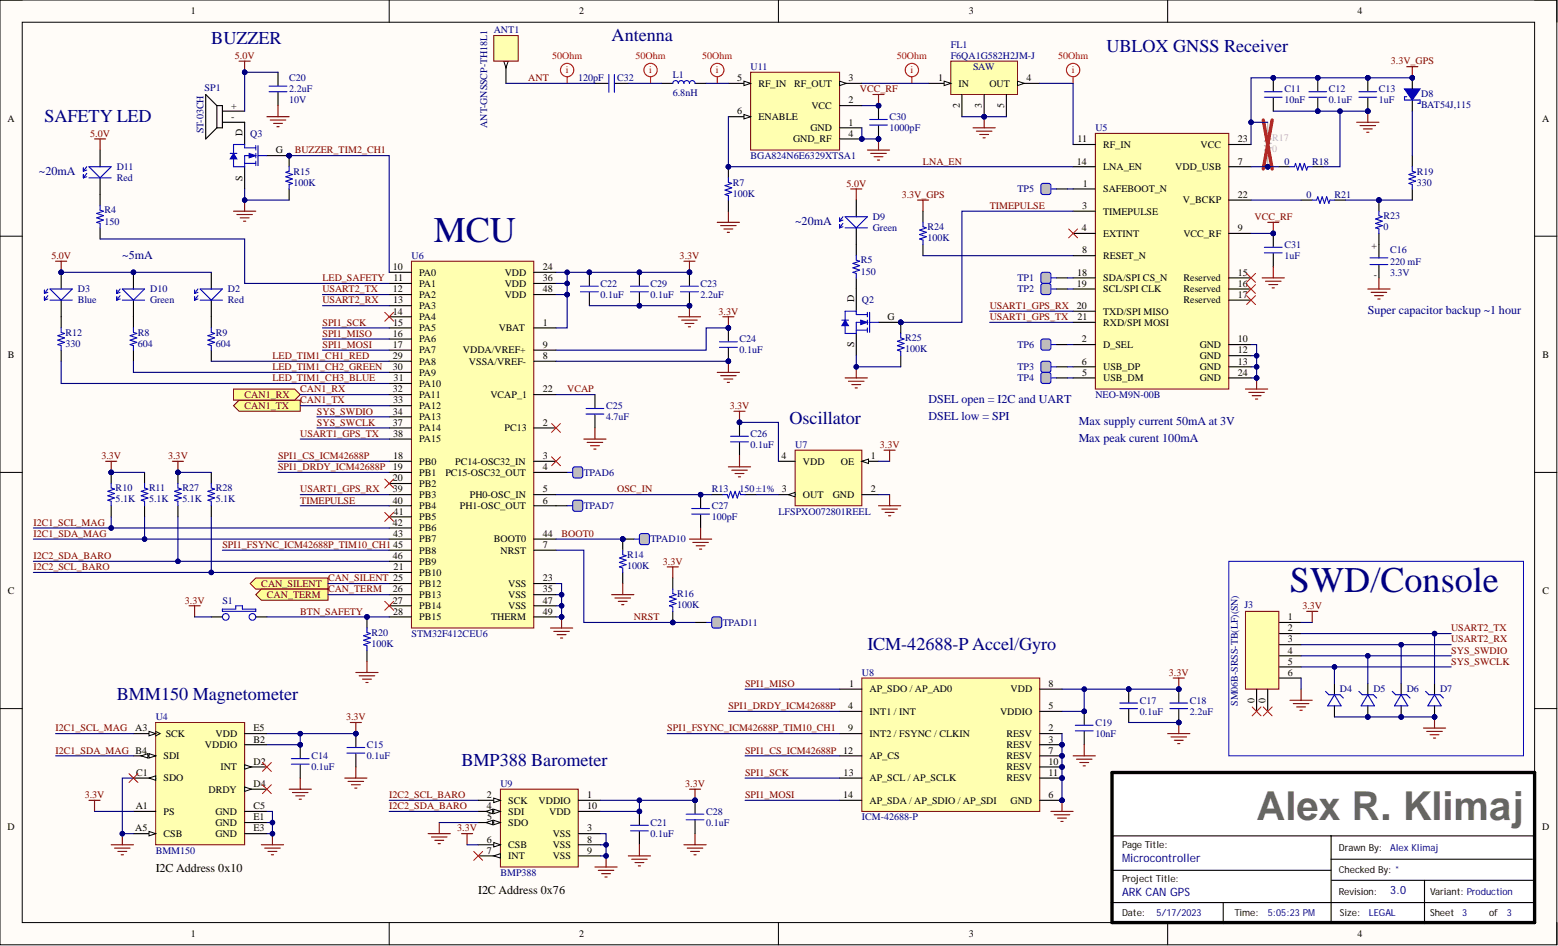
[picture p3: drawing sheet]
<svg xmlns="http://www.w3.org/2000/svg" width="356mm" height="216mm" viewBox="0 0 356 216" stroke-linecap="round" stroke-linejoin="round" font-family="sans-serif">
<defs><g id="words">
<text font-size="9.1" fill="#666" x="286.8" y="187">Alex R. Klimaj</text>
<g font-size="8.2" fill="#000080">
<text x="99" y="55.3">MCU</text>
<text x="294.4" y="135.2">SWD/Console</text>
</g>
<g font-size="4.1" fill="#000080">
<text x="48.2" y="10">BUZZER</text>
<text x="139.6" y="9.3">Antenna</text>
<text x="252.5" y="11.8">UBLOX GNSS Receiver</text>
<text x="10.2" y="27.8">SAFETY LED</text>
<text x="180.2" y="96.8">Oscillator</text>
<text x="198" y="148.3">ICM-42688-P Accel/Gyro</text>
<text x="26.7" y="159.7">BMM150 Magnetometer</text>
<text x="105.3" y="174.9">BMP388 Barometer</text>
</g>
<g font-size="2.7" fill="#000080">
<text x="8.9" y="40">~20mA</text>
<text x="181.5" y="51.4">~20mA</text>
<text x="27.9" y="59">~5mA</text>
<text x="312.2" y="71.7">Super capacitor backup ~1 hour</text>
<text x="211.9" y="92">DSEL open = I2C and UART</text>
<text x="211.9" y="95.8">DSEL low = SPI</text>
<text x="246.2" y="97.1">Max supply current 50mA at 3V</text>
<text x="246.2" y="100.9">Max peak curent 100mA</text>
</g>
<g font-size="2.7">
<text x="35.5" y="199.1">I2C Address 0x10</text>
<text x="109.1" y="204.1">I2C Address 0x76</text>
</g>
<g font-size="2.6" fill="#000080">
<text x="256.1" y="196.8">Microcontroller</text>
<text x="256.1" y="204.4">ARK CAN GPS</text>
<text x="317.3" y="204.1">3.0</text>
</g>
<g font-size="2.3">
<text x="43.6" y="3.3">1</text>
<text x="132.2" y="3.3">2</text>
<text x="221.1" y="3.3">3</text>
<text x="309.9" y="3.3">4</text>
<text x="168.3" y="18.5">5</text>
<text x="173.1" y="19.8">RF_IN</text>
<text x="181.3" y="19.8">RF_OUT</text>
<text x="193.7" y="23.6">2</text>
<text x="193.7" y="18.5">3</text>
<text x="214.1" y="18.5">1</text>
<text x="218.8" y="19.8">IN</text>
<text x="225.8" y="19.8">OUT</text>
<text x="234.3" y="18.5">4</text>
<text x="1.7" y="27.7">A</text>
<text x="52.8" y="24.9">+</text>
<text x="52.8" y="27.4">-</text>
<text x="168.2" y="26.1">6</text>
<text x="173.1" y="27.4">ENABLE</text>
<text x="185" y="29.9">GND</text>
<text x="185.2" y="24.9">VCC</text>
<text x="193.7" y="28.7">1</text>
<text x="219" y="24.6" transform="rotate(-90 219 24.6)">2</text>
<text x="224.1" y="24.6" transform="rotate(-90 224.1 24.6)">3</text>
<text x="229.2" y="24.6" transform="rotate(-90 229.2 24.6)">5</text>
<text x="352" y="27.7">A</text>
<text x="55.3" y="30.9" transform="rotate(-90 55.3 30.9)">D</text>
<text x="62.9" y="35">G</text>
<text x="181" y="32.5">GND_RF</text>
<text x="193.7" y="31.2">4</text>
<text x="245.9" y="32.5">11</text>
<text x="251.8" y="33.7">RF_IN</text>
<text x="274" y="33.7">VCC</text>
<text x="282.5" y="32.5">23</text>
<text x="55.3" y="41.2" transform="rotate(-90 55.3 41.2)">S</text>
<text x="245.8" y="37.5">14</text>
<text x="251.8" y="38.8">LNA_EN</text>
<text x="268.2" y="38.8">VDD_USB</text>
<text x="282.5" y="37.5">7</text>
<text x="247" y="47.7">3</text>
<text x="247.1" y="42.6">1</text>
<text x="251.8" y="43.9">SAFEBOOT_N</text>
<text x="270" y="46.4">V_BCKP</text>
<text x="282.5" y="45.2">22</text>
<text x="246.9" y="52.8">4</text>
<text x="251.8" y="49">TIMEPULSE</text>
<text x="282.5" y="52.8">9</text>
<text x="247" y="57.8">8</text>
<text x="251.8" y="54">EXTINT</text>
<text x="251.8" y="59.1">RESET_N</text>
<text x="270.1" y="54">VCC_RF</text>
<text x="314.2" y="56.8" transform="rotate(-90 314.2 56.8)">+</text>
<text x="89.7" y="61.6">10</text>
<text x="89.8" y="64.2">11</text>
<text x="95.7" y="62.9">PA0</text>
<text x="95.7" y="65.5">PA1</text>
<text x="115.2" y="62.9">VDD</text>
<text x="115.2" y="65.5">VDD</text>
<text x="123.9" y="61.6">24</text>
<text x="123.9" y="64.2">36</text>
<text x="245.8" y="65.5">19</text>
<text x="245.8" y="62.9">18</text>
<text x="251.8" y="64.2">SDA/SPI CS_N</text>
<text x="270.1" y="64.2">Reserved</text>
<text x="282.5" y="62.9">15</text>
<text x="282.5" y="65.5">16</text>
<text x="313.5" y="63.4">-</text>
<text x="89.7" y="66.7">12</text>
<text x="89.7" y="71.8">14</text>
<text x="89.8" y="69.3">13</text>
<text x="95.7" y="68">PA2</text>
<text x="95.7" y="70.5">PA3</text>
<text x="115.2" y="68">VDD</text>
<text x="123.9" y="66.7">48</text>
<text x="194.9" y="69" transform="rotate(-90 194.9 69)">D</text>
<text x="245.8" y="70.5">20</text>
<text x="251.8" y="71.8">TXD/SPI MISO</text>
<text x="251.8" y="66.7">SCL/SPI CLK</text>
<text x="270.1" y="66.7">Reserved</text>
<text x="270.1" y="69.3">Reserved</text>
<text x="282.5" y="68">17</text>
<text x="89.7" y="76.9">16</text>
<text x="89.7" y="74.3">15</text>
<text x="95.7" y="73.1">PA4</text>
<text x="95.7" y="75.6">PA5</text>
<text x="113.9" y="75.6">VBAT</text>
<text x="123.9" y="74.3">1</text>
<text x="202.5" y="73.1">G</text>
<text x="245.9" y="73.1">21</text>
<text x="251.8" y="74.3">RXD/SPI MOSI</text>
<text x="1.8" y="81.6">B</text>
<text x="89.7" y="79.4">17</text>
<text x="89.7" y="81.9">29</text>
<text x="95.7" y="78.1">PA6</text>
<text x="95.7" y="80.7">PA7</text>
<text x="95.7" y="83.2">PA8</text>
<text x="105.7" y="80.7">VDDA/VREF+</text>
<text x="107" y="83.2">VSSA/VREF-</text>
<text x="123.9" y="81.9">8</text>
<text x="123.9" y="79.4">9</text>
<text x="194.9" y="79.3" transform="rotate(-90 194.9 79.3)">S</text>
<text x="246.9" y="78.1">2</text>
<text x="246.9" y="83.2">6</text>
<text x="251.8" y="79.4">D_SEL</text>
<text x="273.8" y="79.4">GND</text>
<text x="273.8" y="81.9">GND</text>
<text x="282.5" y="83.2">13</text>
<text x="282.5" y="78.1">10</text>
<text x="282.5" y="80.7">12</text>
<text x="352.1" y="81.6">B</text>
<text x="89.7" y="84.5">30</text>
<text x="89.7" y="89.5">32</text>
<text x="89.8" y="87">31</text>
<text x="95.7" y="85.7">PA9</text>
<text x="95.7" y="88.3">PA10</text>
<text x="123.9" y="89.5">22</text>
<text x="247" y="85.7">5</text>
<text x="251.8" y="87">USB_DM</text>
<text x="251.8" y="84.5">USB_DP</text>
<text x="273.8" y="84.5">GND</text>
<text x="273.8" y="87">GND</text>
<text x="282.5" y="85.7">24</text>
<text x="89.7" y="94.6">34</text>
<text x="89.8" y="92.1">33</text>
<text x="95.7" y="90.8">PA11</text>
<text x="95.7" y="93.4">PA12</text>
<text x="95.7" y="95.9">PA13</text>
<text x="111.9" y="90.8">VCAP_1</text>
<text x="89.7" y="97.2">37</text>
<text x="89.7" y="99.7">38</text>
<text x="95.7" y="98.4">PA14</text>
<text x="95.7" y="101">PA15</text>
<text x="115.1" y="98.4">PC13</text>
<text x="123.9" y="97.2">2</text>
<text x="89.7" y="107.3">19</text>
<text x="89.7" y="104.8">18</text>
<text x="95.7" y="106">PB0</text>
<text x="103.9" y="106">PC14-OSC32_IN</text>
<text x="123.9" y="104.8">3</text>
<text x="123.9" y="107.3">4</text>
<text x="178.4" y="104.8">4</text>
<text x="183.3" y="106">VDD</text>
<text x="191.9" y="106">OE</text>
<text x="198.7" y="104.8">1</text>
<text x="89.7" y="109.8">20</text>
<text x="89.7" y="112.4">39</text>
<text x="95.7" y="108.6">PB1</text>
<text x="95.7" y="111.1">PB2</text>
<text x="95.7" y="113.6">PB3</text>
<text x="101.7" y="108.6">PC15-OSC32_OUT</text>
<text x="107.2" y="113.6">PH0-OSC_IN</text>
<text x="123.9" y="112.4">5</text>
<text x="183.3" y="113.6">OUT</text>
<text x="190.1" y="113.6">GND</text>
<text x="198.7" y="112.4">2</text>
<text x="89.7" y="114.9">40</text>
<text x="89.7" y="120">42</text>
<text x="89.8" y="117.5">41</text>
<text x="95.7" y="116.2">PB4</text>
<text x="95.7" y="118.7">PB5</text>
<text x="105" y="116.2">PH1-OSC_OUT</text>
<text x="123.9" y="114.9">6</text>
<text x="89.7" y="125.1">45</text>
<text x="89.8" y="122.5">43</text>
<text x="95.7" y="121.3">PB6</text>
<text x="95.7" y="123.8">PB7</text>
<text x="112.7" y="123.8">BOOT0</text>
<text x="123.9" y="125.1">7</text>
<text x="123.9" y="122.5">44</text>
<text x="89.7" y="127.6">46</text>
<text x="89.8" y="130.1">21</text>
<text x="95.7" y="131.4">PB10</text>
<text x="95.7" y="126.3">PB8</text>
<text x="95.7" y="128.9">PB9</text>
<text x="114.3" y="126.3">NRST</text>
<text x="1.8" y="135.6">C</text>
<text x="89.7" y="135.2">26</text>
<text x="89.7" y="137.7">27</text>
<text x="95.7" y="133.9">PB12</text>
<text x="95.7" y="136.5">PB13</text>
<text x="116" y="133.9">VSS</text>
<text x="116" y="136.5">VSS</text>
<text x="123.9" y="132.7">23</text>
<text x="123.9" y="135.2">35</text>
<text x="123.9" y="137.7">47</text>
<text x="352.1" y="135.6">C</text>
<text x="89.7" y="140.3">28</text>
<text x="95.7" y="139">PB14</text>
<text x="95.7" y="141.6">PB15</text>
<text x="112.1" y="141.6">THERM</text>
<text x="116" y="139">VSS</text>
<text x="123.9" y="140.3">49</text>
<text x="293.9" y="141.6">1</text>
<text x="293.9" y="144.1">2</text>
<text x="293.9" y="146.6">3</text>
<text x="293.9" y="149.2">4</text>
<text x="293.9" y="151.7">5</text>
<text x="293.9" y="154.2">6</text>
<text x="193.6" y="161.8">4</text>
<text x="193.8" y="156.8">1</text>
<text x="198.5" y="158">AP_SDO / AP_AD0</text>
<text x="230.7" y="158">VDD</text>
<text x="239.3" y="161.8">5</text>
<text x="239.3" y="156.8">8</text>
<text x="286.3" y="160.4" transform="rotate(-90 286.3 160.4)">0</text>
<text x="288.8" y="160.4" transform="rotate(-90 288.8 160.4)">0</text>
<text x="30.9" y="166.9">A3</text>
<text x="57.9" y="166.9">E5</text>
<text x="193.6" y="166.9">9</text>
<text x="198.5" y="163.1">INT1 / INT</text>
<text x="228.3" y="163.1">VDDIO</text>
<text x="239.3" y="166.9">2</text>
<text x="37.3" y="173.3">SDI</text>
<text x="37.8" y="168.2">SCK</text>
<text x="46.8" y="170.7">VDDIO</text>
<text x="49.2" y="168.2">VDD</text>
<text x="57.9" y="169.5">B2</text>
<text x="198.5" y="168.2">INT2 / FSYNC / CLKIN</text>
<text x="198.5" y="173.3">AP_CS</text>
<text x="229.7" y="168.2">RESV</text>
<text x="229.7" y="170.7">RESV</text>
<text x="229.7" y="173.3">RESV</text>
<text x="239.3" y="169.5">3</text>
<text x="239.3" y="172">7</text>
<text x="31.1" y="177.1">C1</text>
<text x="37.3" y="178.3">SDO</text>
<text x="50.3" y="175.8">INT</text>
<text x="57.9" y="174.5">D2</text>
<text x="57.9" y="179.6">D4</text>
<text x="192.6" y="177.1">13</text>
<text x="198.5" y="178.3">AP_SCL / AP_SCLK</text>
<text x="229.7" y="175.8">RESV</text>
<text x="229.7" y="178.3">RESV</text>
<text x="239.3" y="174.5">10</text>
<text x="239.3" y="177.1">11</text>
<text x="31" y="184.7">A1</text>
<text x="37.3" y="185.9">PS</text>
<text x="47.6" y="180.9">DRDY</text>
<text x="49.2" y="185.9">GND</text>
<text x="57.9" y="184.7">C5</text>
<text x="111.1" y="182.1">2</text>
<text x="111.1" y="184.7">4</text>
<text x="116" y="183.4">SCK</text>
<text x="116" y="185.9">SDI</text>
<text x="122.9" y="183.4">VDDIO</text>
<text x="125.3" y="185.9">VDD</text>
<text x="134" y="182.1">1</text>
<text x="134" y="184.7">10</text>
<text x="192.5" y="182.1">14</text>
<text x="198.5" y="183.4">AP_SDA / AP_SDIO / AP_SDI</text>
<text x="230.7" y="183.4">GND</text>
<text x="239.3" y="182.1">6</text>
<text x="1.7" y="189.5">D</text>
<text x="30.8" y="189.8">A5</text>
<text x="37.3" y="191">CSB</text>
<text x="49.2" y="188.5">GND</text>
<text x="49.2" y="191">GND</text>
<text x="57.9" y="187.2">E1</text>
<text x="57.9" y="189.8">E3</text>
<text x="111.2" y="187.2">5</text>
<text x="116" y="188.5">SDO</text>
<text x="126.1" y="191">VSS</text>
<text x="134" y="189.8">3</text>
<text x="352" y="189.5">D</text>
<text x="111.1" y="192.3">6</text>
<text x="111.1" y="194.8">7</text>
<text x="116" y="193.6">CSB</text>
<text x="116" y="196.1">INT</text>
<text x="126.1" y="193.6">VSS</text>
<text x="126.1" y="196.1">VSS</text>
<text x="134" y="192.3">8</text>
<text x="134" y="194.8">9</text>
<text x="43.6" y="213.9">1</text>
<text x="132.2" y="213.9">2</text>
<text x="221.1" y="213.9">3</text>
<text x="309.9" y="213.9">4</text>
</g>
<g font-size="2.3" fill="#000080">
<text x="112.7" y="7.6">ANT1</text>
<text x="217" y="10.9">FL1</text>
<text x="153.6" y="17.8">L1</text>
<text x="171.3" y="16">U11</text>
<text x="217" y="13.4">F6QA1G582H2JM-J</text>
<text x="222.1" y="16">SAW</text>
<text x="46.7" y="20.8">SP1</text>
<text x="66" y="21.1">2.2uF</text>
<text x="66" y="23.6">10V</text>
<text x="66" y="18.5">C20</text>
<text x="132" y="18.5">120pF</text>
<text x="140.9" y="18.5">C32</text>
<text x="153.6" y="21.8">6.8nH</text>
<text x="293.2" y="23.6">10nF</text>
<text x="293.2" y="21.1">C11</text>
<text x="303.3" y="23.6">0.1uF</text>
<text x="303.3" y="21.1">C12</text>
<text x="314.7" y="23.6">1uF</text>
<text x="314.7" y="21.1">C13</text>
<text x="324.4" y="22.1">D8</text>
<text x="111.2" y="29.2" transform="rotate(-90 111.2 29.2)">ANT-GNSSCP-TH18L1</text>
<text x="203" y="29.9">1000pF</text>
<text x="203" y="27.4">C30</text>
<text x="250" y="29.9">U5</text>
<text x="324.4" y="24.6">BAT54J,115</text>
<text x="46.4" y="30.4" transform="rotate(-90 46.4 30.4)">ST-03CH</text>
<text x="57.1" y="31.2">Q3</text>
<text x="26.7" y="38.8">D11</text>
<text x="26.7" y="41.4">Red</text>
<text x="67" y="39.8">R15</text>
<text x="171.3" y="36.3">BGA824N6E6329XTSA1</text>
<text x="293.2" y="37.5">0</text>
<text x="299.5" y="37.5">R18</text>
<text x="323.4" y="39.8">R19</text>
<text x="67" y="42.4">100K</text>
<text x="167.3" y="44.9">100K</text>
<text x="167.3" y="42.4">R7</text>
<text x="232.2" y="43.9">TP5</text>
<text x="298.2" y="45.2">0</text>
<text x="304.6" y="45.2">R21</text>
<text x="323.4" y="42.4">330</text>
<text x="23.9" y="51.2">150</text>
<text x="23.9" y="48.7">R4</text>
<text x="199.2" y="50.2">D9</text>
<text x="199.2" y="52.8">Green</text>
<text x="211.7" y="52.5">R24</text>
<text x="315.7" y="52.5">0</text>
<text x="315.7" y="50">R23</text>
<text x="93.9" y="59.1">U6</text>
<text x="211.7" y="55">100K</text>
<text x="293.2" y="59.1">1uF</text>
<text x="293.2" y="56.6">C31</text>
<text x="317.3" y="57.8">C16</text>
<text x="137.1" y="65.5">C22</text>
<text x="148.5" y="65.5">C29</text>
<text x="159.9" y="65.5">C23</text>
<text x="196.5" y="62.7">150</text>
<text x="196.5" y="60.1">R5</text>
<text x="232.2" y="64.2">TP1</text>
<text x="317.3" y="60.4">220 mF</text>
<text x="317.3" y="62.9">3.3V</text>
<text x="17.8" y="66.7">D3</text>
<text x="17.8" y="69.3">Blue</text>
<text x="34.3" y="66.7">D10</text>
<text x="34.3" y="69.3">Green</text>
<text x="52" y="66.7">D2</text>
<text x="52" y="69.3">Red</text>
<text x="137.1" y="68">0.1uF</text>
<text x="148.5" y="68">0.1uF</text>
<text x="159.9" y="68">2.2uF</text>
<text x="196.7" y="69.3">Q2</text>
<text x="232.2" y="66.7">TP2</text>
<text x="15" y="76.6">R12</text>
<text x="31.5" y="76.6">R8</text>
<text x="49.2" y="76.6">R9</text>
<text x="206.6" y="77.9">R25</text>
<text x="15" y="79.1">330</text>
<text x="31.5" y="79.1">604</text>
<text x="49.2" y="79.1">604</text>
<text x="168.8" y="80.7">0.1uF</text>
<text x="168.8" y="78.1">C24</text>
<text x="206.6" y="80.4">100K</text>
<text x="232.2" y="79.4">TP6</text>
<text x="232.2" y="84.5">TP3</text>
<text x="232.2" y="87">TP4</text>
<text x="138.3" y="95.9">4.7uF</text>
<text x="138.3" y="93.4">C25</text>
<text x="250" y="90.8">NEO-M9N-00B</text>
<text x="171.3" y="99.7">C26</text>
<text x="171.3" y="102.2">0.1uF</text>
<text x="181.5" y="102.2">U7</text>
<text x="26.4" y="112.1">R10</text>
<text x="34" y="112.1">R11</text>
<text x="41.6" y="112.1">R27</text>
<text x="49.2" y="112.1">R28</text>
<text x="133.3" y="108.6">TPAD6</text>
<text x="162.4" y="112.4">R13</text>
<text x="168.8" y="112.4">150±1% 3</text>
<text x="26.4" y="114.7">5.1K</text>
<text x="34" y="114.7">5.1K</text>
<text x="41.6" y="114.7">5.1K</text>
<text x="49.2" y="114.7">5.1K</text>
<text x="133.3" y="116.2">TPAD7</text>
<text x="162.4" y="118.7">100pF</text>
<text x="162.4" y="116.2">C27</text>
<text x="177.7" y="117.5">LFSPXO072801REEL</text>
<text x="148.5" y="123.8">TPAD10</text>
<text x="143.1" y="129.9">100K</text>
<text x="143.1" y="127.3">R14</text>
<text x="50.8" y="137.7">S1</text>
<text x="154.6" y="136.2">R16</text>
<text x="154.6" y="138.8">100K</text>
<text x="165" y="142.8">TPAD11</text>
<text x="284" y="138.8">J3</text>
<text x="84.8" y="147.6">100K</text>
<text x="84.8" y="145.1">R20</text>
<text x="93.9" y="145.4">STM32F412CEU6</text>
<text x="196.7" y="154.2">U8</text>
<text x="260.2" y="160.6">C17</text>
<text x="271.6" y="160.6">C18</text>
<text x="282.5" y="161.1" transform="rotate(-90 282.5 161.1)">SM06B-SRSS-TB(LF)(SN)</text>
<text x="305.8" y="158">D4</text>
<text x="313.5" y="158">D5</text>
<text x="321.1" y="158">D6</text>
<text x="328.7" y="158">D7</text>
<text x="35.5" y="164.4">U4</text>
<text x="250" y="165.7">C19</text>
<text x="260.2" y="163.1">0.1uF</text>
<text x="271.6" y="163.1">2.2uF</text>
<text x="71.1" y="173.3">C14</text>
<text x="83.8" y="173.3">0.1uF</text>
<text x="83.8" y="170.7">C15</text>
<text x="250" y="168.2">10nF</text>
<text x="71.1" y="175.8">0.1uF</text>
<text x="114.2" y="179.6">U9</text>
<text x="161.2" y="185.9">C28</text>
<text x="148.5" y="191">0.1uF</text>
<text x="148.5" y="188.5">C21</text>
<text x="161.2" y="188.5">0.1uF</text>
<text x="196.7" y="187.2">ICM-42688-P</text>
<text x="35.5" y="194.8">BMM150</text>
<text x="114.2" y="199.9">BMP388</text>
</g>
<g font-size="2.3" fill="#800000">
<text x="53.6" y="13.4">5.0V</text>
<text x="317.5" y="14.7">3.3V_GPS</text>
<text x="120.6" y="18.5">ANT</text>
<text x="196.2" y="21.1">VCC_RF</text>
<text x="20.6" y="31.2">5.0V</text>
<text x="67.3" y="35">BUZZER_TIM2_CH1</text>
<text x="210.7" y="37.5">LNA_EN</text>
<text x="193.2" y="42.6">5.0V</text>
<text x="205.8" y="45.2">3.3V_GPS</text>
<text x="225.9" y="47.7">TIMEPULSE</text>
<text x="286.3" y="50.2">VCC_RF</text>
<text x="11.7" y="59.1">5.0V</text>
<text x="155.1" y="59.1">3.3V</text>
<text x="73.6" y="64.2">LED_SAFETY</text>
<text x="73.6" y="66.7">USART2_TX</text>
<text x="73.6" y="69.3">USART2_RX</text>
<text x="164" y="71.8">3.3V</text>
<text x="225.9" y="70.5">USART1_GPS_RX</text>
<text x="73.6" y="76.9">SPI1_MISO</text>
<text x="73.6" y="74.3">SPI1_SCK</text>
<text x="225.9" y="73.1">USART1_GPS_TX</text>
<text x="62.2" y="81.9">LED_TIM1_CH1_RED</text>
<text x="73.6" y="79.4">SPI1_MOSI</text>
<text x="62.2" y="87">LED_TIM1_CH3_BLUE</text>
<text x="62.2" y="84.5">LED_TIM1_CH2_GREEN</text>
<text x="68.5" y="89.5">CAN1_RX</text>
<text x="129.4" y="89.5">VCAP</text>
<text x="55.8" y="93.4">CAN1_TX</text>
<text x="55.8" y="90.8">CAN1_RX</text>
<text x="68.5" y="92.1">CAN1_TX</text>
<text x="72.3" y="94.6">SYS_SWDIO</text>
<text x="166.5" y="93.4">3.3V</text>
<text x="68.5" y="99.7">USART1_GPS_TX</text>
<text x="72.3" y="97.2">SYS_SWCLK</text>
<text x="23.1" y="104.8">3.3V</text>
<text x="38.4" y="104.8">3.3V</text>
<text x="63.5" y="104.8">SPI1_CS_ICM42688P</text>
<text x="63.5" y="107.3">SPI1_DRDY_ICM42688P</text>
<text x="200.8" y="102.2">3.3V</text>
<text x="68.5" y="112.4">USART1_GPS_RX</text>
<text x="140.9" y="112.4">OSC_IN</text>
<text x="7.6" y="120">I2C1_SCL_MAG</text>
<text x="68.5" y="114.9">TIMEPULSE</text>
<text x="7.6" y="122.5">I2C1_SDA_MAG</text>
<text x="50.8" y="125.1">SPI1_FSYNC_ICM42688P_TIM10_CH1</text>
<text x="128.2" y="122.5">BOOT0</text>
<text x="7.6" y="130.1">I2C2_SCL_BARO</text>
<text x="7.6" y="127.6">I2C2_SDA_BARO</text>
<text x="151.3" y="128.9">3.3V</text>
<text x="42.2" y="137.7">3.3V</text>
<text x="59.6" y="133.9">CAN_SILENT</text>
<text x="60.9" y="136.5">CAN_TERM</text>
<text x="74.9" y="135.2">CAN_TERM</text>
<text x="74.9" y="132.7">CAN_SILENT 25</text>
<text x="68.5" y="140.3">BTN_SAFETY</text>
<text x="144.7" y="141.6">NRST</text>
<text x="297.3" y="139">3.3V</text>
<text x="331.2" y="149.2">SYS_SWDIO</text>
<text x="331.2" y="144.1">USART2_TX</text>
<text x="331.2" y="146.6">USART2_RX</text>
<text x="266.8" y="154.2">3.3V</text>
<text x="331.2" y="151.7">SYS_SWCLK</text>
<text x="166.2" y="161.8">SPI1_DRDY_ICM42688P</text>
<text x="170.1" y="156.8">SPI1_MISO</text>
<text x="12.7" y="166.9">I2C1_SCL_MAG</text>
<text x="79" y="164.4">3.3V</text>
<text x="152.3" y="166.9">SPI1_FSYNC_ICM42688P_TIM10_CH1</text>
<text x="12.7" y="172">I2C1_SDA_MAG B4</text>
<text x="170.1" y="172">SPI1_CS_ICM42688P 12</text>
<text x="156.4" y="179.6">3.3V</text>
<text x="170.1" y="177.1">SPI1_SCK</text>
<text x="19.3" y="182.1">3.3V</text>
<text x="88.8" y="182.1">I2C2_SCL_BARO</text>
<text x="88.8" y="184.7">I2C2_SDA_BARO</text>
<text x="170.1" y="182.1">SPI1_MOSI</text>
<text x="104.4" y="189.8">3.3V</text>
</g>
<g font-size="2.3" fill="#f00">
<text x="126" y="13.4">50Ohm</text>
<text x="129.1" y="16.7">i</text>
<text x="145.1" y="13.4">50Ohm</text>
<text x="148.2" y="16.7">i</text>
<text x="160.3" y="13.4">50Ohm</text>
<text x="163.4" y="16.7">i</text>
<text x="204.7" y="13.4">50Ohm</text>
<text x="207.8" y="16.7">i</text>
<text x="241.5" y="13.4">50Ohm</text>
<text x="244.6" y="16.7">i</text>
</g>
<g font-size="2.3" fill="#bfbebc">
<text x="290.4" y="34.8">0</text>
<text x="290.4" y="32.2">R17</text>
</g>
<g font-size="2.2">
<text x="256.1" y="193.6">Page Title:</text>
<text x="305.6" y="194.1">Drawn By:</text>
<text x="256.1" y="201.2">Project Title:</text>
<text x="305.6" y="199.2">Checked By: *</text>
<text x="256.1" y="209.1">Date:</text>
<text x="281.7" y="209.1">Time:</text>
<text x="305.6" y="204.3">Revision:</text>
<text x="305.8" y="209.1">Size:</text>
<text x="326.4" y="209.1">Sheet</text>
<text x="326.4" y="204.3">Variant: Production</text>
<text x="339.9" y="209.1">of</text>
</g>
<g font-size="2.2" fill="#000080">
<text x="317.3" y="194.1">Alex Klimaj</text>
<text x="264" y="209.1">5/17/2023</text>
<text x="289.3" y="209.1">5:05:23 PM</text>
<text x="312.4" y="209.1">LEGAL</text>
<text x="333.8" y="209.1">3</text>
<text x="343.9" y="209.1">3</text>
</g>
</g></defs>
<path d="M0 0h355.3v215.6h-355.3z" fill-rule="evenodd" fill="#fffcf8"/>
<path d="M0 0h355.3v215.6h-355.3z" fill="none" stroke="#000" stroke-width=".23"/>
<path d="M5.1 5.1h345.2v205.5h-345.2z" fill-rule="evenodd" fill="#fffcf8"/>
<g fill="none" stroke="#000" stroke-width=".23">
<path d="M0 0h5.1M5.1 5.1h345.2v205.5h-345.2zM88.8 0v5.1M177.7 0v5.1M266.5 0v5.1M350.3 0h5v5.1M0 53.9h5.1M350.3 53.9h5M0 107.8h5.1M350.3 107.8h5M0 161.7h5.1M350.3 161.7h5"/>
<path d="M88.8 210.6v5M177.7 210.6v5M266.5 210.6v5M355.3 210.6v5"/>
</g>
<path d="M253.8 176.3h96.5v34.3h-96.5z" fill-rule="evenodd" fill="#fff"/>
<path d="M253.8 176.3h96.5v34.3h-96.5z" fill="none" stroke="#000" stroke-width=".23"/>
<path d="M253.8 176.3h96.5v34.3h-96.5z" fill="none" stroke="#000" stroke-width=".76"/>
<path d="M254.1 190.8h95.9M254.1 198.6h49.7M303.8 190.8v19.8M303.8 196.1h46M253.6 206h96.4M279.2 206v4.8M303.9 200.9h46.4M325.1 200.9v9.9" fill="none" stroke="#000" stroke-width=".25"/>
<path d="M93.9 59.6h27.9v83.7h-27.9z" fill-rule="evenodd" fill="#ffffb0"/>
<path d="M93.9 59.6h27.9v83.7h-27.9z" fill="none" stroke="#800000" stroke-width=".23"/>
<g fill="none" stroke="#000" stroke-width=".25">
<path d="M88.8 74.8h5.1M88.8 79.9h5.1M88.8 62.2h5.1M88.8 64.7h5.1M88.8 67.2h5.1M88.8 69.8h5.1M88.8 72.3h5.1M88.8 77.4h5.1M121.8 74.8h5.1M121.8 79.9h5.1M121.8 62.2h5.1M121.8 64.7h5.1"/>
<path d="M121.8 67.2h5.1M88.8 97.7h5.1M88.8 82.4h5.1M88.8 90.1h5.1M88.8 85h5.1M88.8 87.5h5.1M88.8 92.6h5.1M88.8 95.1h5.1M121.8 97.7h5.1M121.8 82.4h5.1M121.8 90.1h5.1M88.8 105.3h5.1"/>
<path d="M88.8 107.8h5.1M88.8 112.9h5.1M88.8 115.4h5.1M88.8 110.4h5.1M88.8 100.2h5.1M88.8 118h5.1M121.8 105.3h5.1M121.8 107.8h5.1M121.8 112.9h5.1M121.8 115.4h5.1M88.8 125.6h5.1M88.8 130.6h5.1"/>
<path d="M88.8 133.2h5.1M88.8 135.7h5.1M88.8 138.3h5.1M88.8 120.5h5.1M88.8 123h5.1M88.8 128.1h5.1M121.8 125.6h5.1M121.8 133.2h5.1M121.8 135.7h5.1M121.8 138.3h5.1M121.8 123h5.1M88.8 140.8h5.1"/>
<path d="M121.8 140.8h5.1"/>
</g>
<path d="M125.6 143.3h5.1M126.4 144.1h3.6M127.2 144.9h2M127.9 145.6h.5M128.2 140.8v2.5" fill="none" stroke="#800000" stroke-width=".25"/>
<circle cx="128.2" cy="140.8" r=".51" fill="#000080"/>
<circle cx="128.2" cy="140.8" r=".51" fill="none" stroke="#000080" stroke-width=".23"/>
<path d="M156.1 59.6h2.5M157.4 59.6v2.6" fill="none" stroke="#800000" stroke-width=".25"/>
<circle cx="157.4" cy="62.2" r=".51" fill="#000080"/>
<circle cx="157.4" cy="62.2" r=".51" fill="none" stroke="#000080" stroke-width=".23"/>
<circle cx="134.5" cy="62.2" r=".51" fill="#000080"/>
<circle cx="134.5" cy="62.2" r=".51" fill="none" stroke="#000080" stroke-width=".23"/>
<path d="M134.5 62.2v3M134.5 66.7v3.1" fill="none" stroke="#000" stroke-width=".25"/>
<circle cx="134.5" cy="62.2" r=".51" fill="#000080"/>
<circle cx="134.5" cy="62.2" r=".51" fill="none" stroke="#000080" stroke-width=".23"/>
<path d="M132.5 65.3h4.1M132.5 66.6h4.1" fill="none" stroke="#00f" stroke-width=".25"/>
<circle cx="157.4" cy="69.8" r=".51" fill="#000080"/>
<circle cx="157.4" cy="69.8" r=".51" fill="none" stroke="#000080" stroke-width=".23"/>
<circle cx="157.4" cy="62.2" r=".51" fill="#000080"/>
<circle cx="157.4" cy="62.2" r=".51" fill="none" stroke="#000080" stroke-width=".23"/>
<path d="M157.4 66.7v3.1" fill="none" stroke="#000" stroke-width=".25"/>
<circle cx="157.4" cy="69.8" r=".51" fill="#000080"/>
<circle cx="157.4" cy="69.8" r=".51" fill="none" stroke="#000080" stroke-width=".23"/>
<path d="M157.4 62.2v3" fill="none" stroke="#000" stroke-width=".25"/>
<circle cx="157.4" cy="62.2" r=".51" fill="#000080"/>
<circle cx="157.4" cy="62.2" r=".51" fill="none" stroke="#000080" stroke-width=".23"/>
<path d="M155.3 65.3h4.1M155.3 66.6h4.1" fill="none" stroke="#00f" stroke-width=".25"/>
<path d="M154.8 72.3h5.1M155.6 73.1h3.5M156.3 73.8h2.1M157.1 74.6h.5M157.4 69.8v2.5" fill="none" stroke="#800000" stroke-width=".25"/>
<circle cx="157.4" cy="69.8" r=".51" fill="#000080"/>
<circle cx="157.4" cy="69.8" r=".51" fill="none" stroke="#000080" stroke-width=".23"/>
<path d="M181.5 102.7h15.2v12.7h-15.2z" fill-rule="evenodd" fill="#ffffb0"/>
<path d="M181.5 102.7h15.2v12.7h-15.2z" fill="none" stroke="#800000" stroke-width=".23"/>
<path d="M196.7 105.3h3.8" fill="none" stroke="#000" stroke-width=".25"/>
<path d="M196.7 105.3l1.5-.5v1z" fill="#f8fcff"/>
<path d="M196.7 105.3l1.5-.5v1z" fill="none" stroke="#000" stroke-width=".23"/>
<path d="M177.7 112.9h3.8M196.7 112.9h3.8" fill="none" stroke="#000" stroke-width=".25"/>
<path d="M180 112.9l1.5-.5v1z" fill="#f8fcff"/>
<path d="M180 112.9l1.5-.5v1z" fill="none" stroke="#000" stroke-width=".23"/>
<path d="M177.7 105.3h3.8" fill="none" stroke="#000" stroke-width=".25"/>
<path d="M167.5 93.9h2.6M168.8 93.9v2.5M200.5 115.4h5.1M201.3 116.2h3.5M202 116.9h2.1M202.8 117.7h.5M203 112.9v2.5" fill="none" stroke="#800000" stroke-width=".25"/>
<circle cx="168.8" cy="96.4" r=".51" fill="#000080"/>
<circle cx="168.8" cy="96.4" r=".51" fill="none" stroke="#000080" stroke-width=".23"/>
<circle cx="168.8" cy="96.4" r=".51" fill="#000080"/>
<circle cx="168.8" cy="96.4" r=".51" fill="none" stroke="#000080" stroke-width=".23"/>
<path d="M168.8 96.4v3M168.8 101v3" fill="none" stroke="#000" stroke-width=".25"/>
<circle cx="168.8" cy="96.4" r=".51" fill="#000080"/>
<circle cx="168.8" cy="96.4" r=".51" fill="none" stroke="#000080" stroke-width=".23"/>
<path d="M166.8 99.6h4M165 112.9h1l.2 .7 .6-1.5 .5 1.5 .5-1.5 .5 1.5 .5-1.5 .2 .8h1.1M166.8 100.8h4" fill="none" stroke="#00f" stroke-width=".25"/>
<path d="M166.2 106.5h5.1M167 107.3h3.6M167.8 108.1h2M168.5 108.8h.5M168.8 104v2.5M201.8 102.7h2.5M203 102.7v2.6" fill="none" stroke="#800000" stroke-width=".25"/>
<path d="M162.4 112.9h2.6M170.1 112.9h2.5" fill="none" stroke="#000" stroke-width=".25"/>
<circle cx="159.9" cy="112.9" r=".51" fill="#000080"/>
<circle cx="159.9" cy="112.9" r=".51" fill="none" stroke="#000080" stroke-width=".23"/>
<path d="M159.9 112.9v3M159.9 117.5v3" fill="none" stroke="#000" stroke-width=".25"/>
<circle cx="159.9" cy="112.9" r=".51" fill="#000080"/>
<circle cx="159.9" cy="112.9" r=".51" fill="none" stroke="#000080" stroke-width=".23"/>
<path d="M129.4 107.8h1.3M157.9 116.1h4M157.9 117.3h4" fill="none" stroke="#00f" stroke-width=".25"/>
<path d="M157.4 123h5M158.1 123.8h3.6M158.9 124.6h2M159.6 125.3h.6M159.9 120.5v2.5" fill="none" stroke="#800000" stroke-width=".25"/>
<path d="M126.9 107.8h2.5" fill="none" stroke="#000" stroke-width=".25"/>
<path d="M130.8 106.8l.4-.3h1.3l.4 .3 .1 1.8-.3 .4-1.5 .1-.4-.3z" fill="#c0c0c0"/>
<path d="M130.8 106.8l.4-.3h1.3l.4 .3 .1 1.8-.3 .4-1.5 .1-.4-.3z" fill="none" stroke="#00f" stroke-width=".25"/>
<path d="M291.9 142.1h5.1M291.9 144.6h5.1M291.9 147.1h5.1M291.9 149.7h5.1M291.9 152.2h5.1M291.9 154.7h5.1" fill="none" stroke="#000" stroke-width=".25"/>
<path d="M284.3 139.5h7.6v17.8h-7.6z" fill-rule="evenodd" fill="#ffffb0"/>
<path d="M284.3 139.5h7.6v17.8h-7.6z" fill="none" stroke="#800000" stroke-width=".23"/>
<path d="M286.8 157.3v5.1M289.3 157.3v5.1" fill="none" stroke="#000" stroke-width=".25"/>
<path d="M298.2 139.5h2.6M299.5 139.5v2.6M294.4 159.8h5.1M297 157.3v2.5M295.2 160.6h3.5M295.9 161.3h2.1M296.7 162.1h.5" fill="none" stroke="#800000" stroke-width=".25"/>
<circle cx="153.6" cy="142.1" r=".51" fill="#000080"/>
<circle cx="153.6" cy="142.1" r=".51" fill="none" stroke="#000080" stroke-width=".23"/>
<path d="M153.6 131.9v2.6M153.6 139.5v2.6" fill="none" stroke="#000" stroke-width=".25"/>
<circle cx="153.6" cy="142.1" r=".51" fill="#000080"/>
<circle cx="153.6" cy="142.1" r=".51" fill="none" stroke="#000080" stroke-width=".23"/>
<path d="M153.6 134.5v1l.7 .2-1.5 .5 1.5 .5-1.5 .5 1.5 .5-1.5 .6 .8 .2v1M161.2 142.1h1.2" fill="none" stroke="#00f" stroke-width=".25"/>
<path d="M152.3 129.4h2.5M153.6 129.4v2.5" fill="none" stroke="#800000" stroke-width=".25"/>
<path d="M158.6 142.1h2.6" fill="none" stroke="#000" stroke-width=".25"/>
<path d="M162.5 141l.4-.2h1.3l.5 .2v1.8l-.2 .5h-1.6l-.4-.2z" fill="#c0c0c0"/>
<path d="M162.5 141l.4-.2h1.3l.5 .2v1.8l-.2 .5h-1.6l-.4-.2z" fill="none" stroke="#00f" stroke-width=".25"/>
<path d="M280.5 128.1h67.2v44.4h-67.2z" fill="none" stroke="#00f" stroke-width=".23"/>
<circle cx="142.1" cy="123" r=".51" fill="#000080"/>
<circle cx="142.1" cy="123" r=".51" fill="none" stroke="#000080" stroke-width=".23"/>
<path d="M142.1 123v2.6" fill="none" stroke="#000" stroke-width=".25"/>
<circle cx="142.1" cy="123" r=".51" fill="#000080"/>
<circle cx="142.1" cy="123" r=".51" fill="none" stroke="#000080" stroke-width=".23"/>
<path d="M142.1 130.6v2.6" fill="none" stroke="#000" stroke-width=".25"/>
<path d="M142.1 125.6v1l.8 .2-1.5 .5 1.5 .6-1.5 .5 1.5 .5-1.5 .5 .7 .2v1" fill="none" stroke="#00f" stroke-width=".25"/>
<path d="M139.6 135.7h5.1M140.4 136.5h3.5M141.1 137.2h2M141.9 138h.5M142.1 133.2v2.5" fill="none" stroke="#800000" stroke-width=".25"/>
<circle cx="142.1" cy="123" r=".51" fill="#000080"/>
<circle cx="142.1" cy="123" r=".51" fill="none" stroke="#000080" stroke-width=".23"/>
<path d="M144.7 123h1.2" fill="none" stroke="#00f" stroke-width=".25"/>
<path d="M142.1 123h2.6" fill="none" stroke="#000" stroke-width=".25"/>
<circle cx="142.1" cy="123" r=".51" fill="#000080"/>
<circle cx="142.1" cy="123" r=".51" fill="none" stroke="#000080" stroke-width=".23"/>
<path d="M146 122l.4-.2h1.3l.5 .2v1.8l-.2 .4-1.6 .1-.4-.2z" fill="#c0c0c0"/>
<path d="M129.4 115.4h1.3M146 122l.4-.2h1.3l.5 .2v1.8l-.2 .4-1.6 .1-.4-.2z" fill="none" stroke="#00f" stroke-width=".25"/>
<path d="M126.9 115.4h2.5" fill="none" stroke="#000" stroke-width=".25"/>
<path d="M130.8 114.4l.4-.2h1.3l.4 .2 .1 1.8-.3 .4-1.5 .1-.4-.3z" fill="#c0c0c0"/>
<path d="M133.8 93.2h4M133.8 94.5h4M130.8 114.4l.4-.2h1.3l.4 .2 .1 1.8-.3 .4-1.5 .1-.4-.3z" fill="none" stroke="#00f" stroke-width=".25"/>
<path d="M135.8 90.1v3M135.8 94.6v3.1" fill="none" stroke="#000" stroke-width=".25"/>
<path d="M135.8 97.7v2.5M163.7 85h5.1M164.5 85.7h3.5M165.2 86.5h2.1M166 87.3h.5M166.2 82.4v2.6M133.3 100.2h5M134 101h3.6M134.8 101.7h2M135.5 102.5h.5" fill="none" stroke="#800000" stroke-width=".25"/>
<circle cx="166.2" cy="82.4" r=".51" fill="#000080"/>
<circle cx="166.2" cy="82.4" r=".51" fill="none" stroke="#000080" stroke-width=".23"/>
<circle cx="166.2" cy="82.4" r=".51" fill="#000080"/>
<circle cx="166.2" cy="82.4" r=".51" fill="none" stroke="#000080" stroke-width=".23"/>
<circle cx="166.2" cy="74.8" r=".51" fill="#000080"/>
<circle cx="166.2" cy="74.8" r=".51" fill="none" stroke="#000080" stroke-width=".23"/>
<path d="M166.2 79.4v3" fill="none" stroke="#000" stroke-width=".25"/>
<circle cx="166.2" cy="82.4" r=".51" fill="#000080"/>
<circle cx="166.2" cy="82.4" r=".51" fill="none" stroke="#000080" stroke-width=".23"/>
<path d="M166.2 74.8v3.1" fill="none" stroke="#000" stroke-width=".25"/>
<circle cx="166.2" cy="74.8" r=".51" fill="#000080"/>
<circle cx="166.2" cy="74.8" r=".51" fill="none" stroke="#000080" stroke-width=".23"/>
<path d="M164.2 78h4.1M164.2 79.3h4.1" fill="none" stroke="#00f" stroke-width=".25"/>
<path d="M165 72.3h2.5M166.2 72.3v2.5" fill="none" stroke="#800000" stroke-width=".25"/>
<circle cx="166.2" cy="74.8" r=".51" fill="#000080"/>
<circle cx="166.2" cy="74.8" r=".51" fill="none" stroke="#000080" stroke-width=".23"/>
<path d="M53.3 92.6l1.3-1.3h13.9v2.6h-13.9z" fill-rule="evenodd" fill="#ffff80"/>
<path d="M53.3 92.6l1.3-1.3h13.9v2.6h-13.9z" fill="none" stroke="#800000" stroke-width=".23"/>
<path d="M53.3 88.8h14l1.2 1.3-1.2 1.2h-14z" fill-rule="evenodd" fill="#ffff80"/>
<path d="M53.3 88.8h14l1.2 1.3-1.2 1.2h-14z" fill="none" stroke="#800000" stroke-width=".23"/>
<path d="M57.1 133.2l1.3-1.3h16.5v2.6h-16.5z" fill-rule="evenodd" fill="#ffff80"/>
<path d="M57.1 133.2l1.3-1.3h16.5v2.6h-16.5z" fill="none" stroke="#800000" stroke-width=".23"/>
<path d="M58.4 135.7l1.2-1.2h15.3v2.5h-15.3z" fill-rule="evenodd" fill="#ffff80"/>
<path d="M58.4 135.7l1.2-1.2h15.3v2.5h-15.3z" fill="none" stroke="#800000" stroke-width=".23"/>
<path d="M125.9 96.7l2 2M127.9 96.7l-2 2M125.9 104.3l2 2M127.9 104.3l-2 2" fill="none" stroke="#f00" stroke-width=".23"/>
<path d="M304.6 156v2.6M304.6 161.1v2.5" fill="none" stroke="#000" stroke-width=".25"/>
<path d="M302.5 157.8l.8 .8h2.5l.8 .7M304.6 158.6l1.5 2.5h-3z" fill="none" stroke="#0000bf" stroke-width=".25"/>
<circle cx="312.2" cy="163.6" r=".51" fill="#000080"/>
<circle cx="312.2" cy="163.6" r=".51" fill="none" stroke="#000080" stroke-width=".23"/>
<path d="M312.2 156v2.6M312.2 161.1v2.5" fill="none" stroke="#000" stroke-width=".25"/>
<circle cx="312.2" cy="163.6" r=".51" fill="#000080"/>
<circle cx="312.2" cy="163.6" r=".51" fill="none" stroke="#000080" stroke-width=".23"/>
<path d="M310.2 157.8l.7 .8h2.6l.7 .7M312.2 158.6l1.5 2.5h-3z" fill="none" stroke="#0000bf" stroke-width=".25"/>
<circle cx="319.8" cy="163.6" r=".51" fill="#000080"/>
<circle cx="319.8" cy="163.6" r=".51" fill="none" stroke="#000080" stroke-width=".23"/>
<path d="M319.8 156v2.6M319.8 161.1v2.5" fill="none" stroke="#000" stroke-width=".25"/>
<circle cx="319.8" cy="163.6" r=".51" fill="#000080"/>
<circle cx="319.8" cy="163.6" r=".51" fill="none" stroke="#000080" stroke-width=".23"/>
<path d="M317.8 157.8l.7 .8h2.6l.7 .7M319.8 158.6l1.5 2.5h-3z" fill="none" stroke="#0000bf" stroke-width=".25"/>
<circle cx="327.4" cy="163.6" r=".51" fill="#000080"/>
<circle cx="327.4" cy="163.6" r=".51" fill="none" stroke="#000080" stroke-width=".23"/>
<path d="M327.4 156v2.6M327.4 161.1v2.5" fill="none" stroke="#000" stroke-width=".25"/>
<circle cx="327.4" cy="163.6" r=".51" fill="#000080"/>
<circle cx="327.4" cy="163.6" r=".51" fill="none" stroke="#000080" stroke-width=".23"/>
<path d="M325.4 157.8l.7 .8h2.6l.7 .7M327.4 158.6l1.5 2.5h-3z" fill="none" stroke="#0000bf" stroke-width=".25"/>
<path d="M324.9 166.2h5.1M325.6 166.9h3.6M326.4 167.7h2M327.2 168.4h.5M327.4 163.6v2.6" fill="none" stroke="#800000" stroke-width=".25"/>
<circle cx="327.4" cy="163.6" r=".51" fill="#000080"/>
<circle cx="327.4" cy="163.6" r=".51" fill="none" stroke="#000080" stroke-width=".23"/>
<path d="M48.2 62.2v3.8M48.2 68.5v3.8" fill="none" stroke="#000" stroke-width=".25"/>
<path d="M44.4 66.2v.8M44.4 67.7v.8M45.2 66l-.8 1M45.2 66.7l-.8 .3M45.2 67.5l-.8 1M45.2 68.2l-.8 .3M45.7 66h5.1l-2.6 2.5zM45.7 68.5h5.1" fill="none" stroke="#00f" stroke-width=".25"/>
<path d="M12.7 59.6h2.5M14 59.6v2.6" fill="none" stroke="#800000" stroke-width=".25"/>
<circle cx="14" cy="62.2" r=".51" fill="#000080"/>
<circle cx="14" cy="62.2" r=".51" fill="none" stroke="#000080" stroke-width=".23"/>
<circle cx="14" cy="62.2" r=".51" fill="#000080"/>
<circle cx="14" cy="62.2" r=".51" fill="none" stroke="#000080" stroke-width=".23"/>
<path d="M14 62.2v3.8" fill="none" stroke="#000" stroke-width=".25"/>
<circle cx="14" cy="62.2" r=".51" fill="#000080"/>
<circle cx="14" cy="62.2" r=".51" fill="none" stroke="#000080" stroke-width=".23"/>
<path d="M14 68.5v6.3M14 79.9v2.5" fill="none" stroke="#000" stroke-width=".25"/>
<path d="M10.2 66.2v.8M10.2 67.7v.8M10.9 66l-.7 1M10.9 66.7l-.7 .3M10.9 67.5l-.7 1M10.9 68.2l-.7 .3M11.4 66h5.1l-2.5 2.5zM11.4 68.5h5.1M14 74.8v1.1l.7 .2-1.5 .5 1.5 .5-1.5 .5 1.5 .5-1.5 .5 .8 .3v1" fill="none" stroke="#00f" stroke-width=".25"/>
<path d="M250 30.4h30.5v58.4h-30.5z" fill-rule="evenodd" fill="#ffffb0"/>
<path d="M250 30.4h30.5v58.4h-30.5z" fill="none" stroke="#800000" stroke-width=".23"/>
<g fill="none" stroke="#000" stroke-width=".25">
<path d="M244.9 38.1h5.1M244.9 33h5.1M280.5 38.1h5M280.5 33h5M244.9 48.2h5.1M244.9 53.3h5.1M244.9 58.3h5.1M244.9 43.1h5.1M280.5 53.3h5M280.5 45.7h5M244.9 71h5.1M244.9 73.6h5.1"/>
<path d="M244.9 78.6h5.1M244.9 63.4h5.1M244.9 66h5.1M280.5 78.6h5M280.5 63.4h5M280.5 66h5M280.5 68.5h5M244.9 83.7h5.1M244.9 86.3h5.1M280.5 83.7h5M280.5 81.2h5M280.5 86.3h5"/>
</g>
<path d="M284.3 88.8h5M285 89.5h3.6M285.8 90.3h2M286.6 91.1h.5M286.8 86.3v2.5" fill="none" stroke="#800000" stroke-width=".25"/>
<circle cx="286.8" cy="86.3" r=".51" fill="#000080"/>
<circle cx="286.8" cy="86.3" r=".51" fill="none" stroke="#000080" stroke-width=".23"/>
<circle cx="312.2" cy="25.4" r=".51" fill="#000080"/>
<circle cx="312.2" cy="25.4" r=".51" fill="none" stroke="#000080" stroke-width=".23"/>
<circle cx="312.2" cy="17.8" r=".51" fill="#000080"/>
<circle cx="312.2" cy="17.8" r=".51" fill="none" stroke="#000080" stroke-width=".23"/>
<path d="M312.2 22.3v3.1" fill="none" stroke="#000" stroke-width=".25"/>
<circle cx="312.2" cy="25.4" r=".51" fill="#000080"/>
<circle cx="312.2" cy="25.4" r=".51" fill="none" stroke="#000080" stroke-width=".23"/>
<path d="M312.2 17.8v3" fill="none" stroke="#000" stroke-width=".25"/>
<circle cx="312.2" cy="17.8" r=".51" fill="#000080"/>
<circle cx="312.2" cy="17.8" r=".51" fill="none" stroke="#000080" stroke-width=".23"/>
<path d="M310.2 20.9h4M310.2 22.2h4" fill="none" stroke="#00f" stroke-width=".25"/>
<path d="M309.7 27.9h5M310.4 28.7h3.6M311.2 29.4h2M311.9 30.2h.5M312.2 25.4v2.5" fill="none" stroke="#800000" stroke-width=".25"/>
<circle cx="312.2" cy="25.4" r=".51" fill="#000080"/>
<circle cx="312.2" cy="25.4" r=".51" fill="none" stroke="#000080" stroke-width=".23"/>
<circle cx="300.8" cy="25.4" r=".51" fill="#000080"/>
<circle cx="300.8" cy="25.4" r=".51" fill="none" stroke="#000080" stroke-width=".23"/>
<circle cx="300.8" cy="17.8" r=".51" fill="#000080"/>
<circle cx="300.8" cy="17.8" r=".51" fill="none" stroke="#000080" stroke-width=".23"/>
<path d="M300.8 22.3v3.1" fill="none" stroke="#000" stroke-width=".25"/>
<circle cx="300.8" cy="25.4" r=".51" fill="#000080"/>
<circle cx="300.8" cy="25.4" r=".51" fill="none" stroke="#000080" stroke-width=".23"/>
<path d="M300.8 17.8v3" fill="none" stroke="#000" stroke-width=".25"/>
<circle cx="300.8" cy="17.8" r=".51" fill="#000080"/>
<circle cx="300.8" cy="17.8" r=".51" fill="none" stroke="#000080" stroke-width=".23"/>
<path d="M298.7 20.9h4.1M298.7 22.2h4.1M312.7 58.9h4.1M312.7 60.4h4.1" fill="none" stroke="#00f" stroke-width=".25"/>
<path d="M314.7 55.8v3.1M314.7 60.4v3" fill="none" stroke="#000" stroke-width=".25"/>
<path d="M312.2 66h5.1M312.9 66.7h3.6M313.7 67.5h2M314.5 68.2h.5M314.7 63.4v2.6" fill="none" stroke="#800000" stroke-width=".25"/>
<circle cx="322.3" cy="17.8" r=".51" fill="#000080"/>
<circle cx="322.3" cy="17.8" r=".51" fill="none" stroke="#000080" stroke-width=".23"/>
<path d="M322.3 22.8v2.6" fill="none" stroke="#000" stroke-width=".25"/>
<path d="M320.6 20.3h3.5l-1.8 2.5z" fill="#00f"/>
<path d="M320.6 20.3h3.5l-1.8 2.5zM320.6 22.8h3.5" fill="none" stroke="#00f" stroke-width=".25"/>
<path d="M322.3 17.8v2.5" fill="none" stroke="#000" stroke-width=".25"/>
<circle cx="322.3" cy="17.8" r=".51" fill="#000080"/>
<circle cx="322.3" cy="17.8" r=".51" fill="none" stroke="#000080" stroke-width=".23"/>
<path d="M321.1 22.1h-.5v.7M324.1 22.8v.8h-.5" fill="none" stroke="#00f" stroke-width=".25"/>
<circle cx="314.7" cy="45.7" r=".51" fill="#000080"/>
<circle cx="314.7" cy="45.7" r=".51" fill="none" stroke="#000080" stroke-width=".23"/>
<path d="M314.7 45.7v2.5" fill="none" stroke="#000" stroke-width=".25"/>
<circle cx="314.7" cy="45.7" r=".51" fill="#000080"/>
<circle cx="314.7" cy="45.7" r=".51" fill="none" stroke="#000080" stroke-width=".23"/>
<path d="M314.7 53.3v2.5" fill="none" stroke="#000" stroke-width=".25"/>
<path d="M314.7 48.2v1l.8 .3-1.5 .5 1.5 .5-1.5 .5 1.5 .5-1.5 .5 .7 .3v1" fill="none" stroke="#00f" stroke-width=".25"/>
<circle cx="205.6" cy="73.6" r=".51" fill="#000080"/>
<circle cx="205.6" cy="73.6" r=".51" fill="none" stroke="#000080" stroke-width=".23"/>
<path d="M200.5 73.6h5.1" fill="none" stroke="#000" stroke-width=".25"/>
<circle cx="205.6" cy="73.6" r=".51" fill="#000080"/>
<circle cx="205.6" cy="73.6" r=".51" fill="none" stroke="#000080" stroke-width=".23"/>
<path d="M195.4 66v5M195.4 76.1v5.1" fill="none" stroke="#000" stroke-width=".25"/>
<path d="M195.4 71.8h2.6M195.4 75.3h2.6M198 73.6h-2.6v2.5M198 71.3v1M198 73.1v1M198 74.8v1.1M198.5 73.6h2M198.5 71.3v4.6" fill="none" stroke="#00f" stroke-width=".25"/>
<path d="M196.5 73.1l1.5 .5-1.5 .5z" fill="#00f"/>
<path d="M196.5 73.1l1.5 .5-1.5 .5z" fill="none" stroke="#00f" stroke-width=".23"/>
<path d="M192.9 74.3v1.8h2.5M195.4 71.8v-.8h-2.5v2.1" fill="none" stroke="#00f" stroke-width=".25"/>
<path d="M192.9 73.1l.8 1.2h-1.6z" fill="#00f"/>
<path d="M192.9 73.1l.8 1.2h-1.6z" fill="none" stroke="#00f" stroke-width=".23"/>
<path d="M192.1 73.1h1.6" fill="none" stroke="#00f" stroke-width=".25"/>
<path d="M192.9 86.3h5.1M193.7 87h3.5M194.4 87.8h2.1M195.2 88.5h.5M195.4 83.7v2.6" fill="none" stroke="#800000" stroke-width=".25"/>
<circle cx="195.4" cy="83.7" r=".51" fill="#000080"/>
<circle cx="195.4" cy="83.7" r=".51" fill="none" stroke="#000080" stroke-width=".23"/>
<circle cx="205.6" cy="73.6" r=".51" fill="#000080"/>
<circle cx="205.6" cy="73.6" r=".51" fill="none" stroke="#000080" stroke-width=".23"/>
<path d="M205.6 73.6v2.5" fill="none" stroke="#000" stroke-width=".25"/>
<circle cx="205.6" cy="73.6" r=".51" fill="#000080"/>
<circle cx="205.6" cy="73.6" r=".51" fill="none" stroke="#000080" stroke-width=".23"/>
<path d="M297 45.7h2.5M304.6 45.7h2.5M205.6 81.2v2.5" fill="none" stroke="#000" stroke-width=".25"/>
<path d="M299.5 45.7h1l.3-.8 .5 1.5 .5-1.5 .5 1.5 .5-1.5 .5 1.5 .3-.7h1M205.6 76.1v1l.7 .3-1.5 .5 1.5 .5-1.5 .5 1.5 .5-1.5 .5 .8 .3v1" fill="none" stroke="#00f" stroke-width=".25"/>
<circle cx="290.6" cy="17.8" r=".51" fill="#000080"/>
<circle cx="290.6" cy="17.8" r=".51" fill="none" stroke="#000080" stroke-width=".23"/>
<path d="M290.6 17.8v3M290.6 22.3v3.1" fill="none" stroke="#000" stroke-width=".25"/>
<circle cx="290.6" cy="17.8" r=".51" fill="#000080"/>
<circle cx="290.6" cy="17.8" r=".51" fill="none" stroke="#000080" stroke-width=".23"/>
<path d="M288.6 20.9h4M288.6 22.2h4M239.9 83.7h1.2" fill="none" stroke="#00f" stroke-width=".25"/>
<path d="M284.5 64.9l2.1 2.1M286.6 64.9l-2.1 2.1" fill="none" stroke="#f00" stroke-width=".23"/>
<path d="M241.1 83.7h2.6" fill="none" stroke="#000" stroke-width=".25"/>
<path d="M237.6 82.7l.5-.3h1.2l.5 .3 .1 1.8-.3 .4-1.5 .1-.5-.3z" fill="#c0c0c0"/>
<path d="M237.6 82.7l.5-.3h1.2l.5 .3 .1 1.8-.3 .4-1.5 .1-.5-.3zM239.9 86.3h1.2" fill="none" stroke="#00f" stroke-width=".25"/>
<path d="M241.1 86.3h2.6" fill="none" stroke="#000" stroke-width=".25"/>
<path d="M237.6 85.2l.5-.2h1.2l.5 .2 .1 1.8-.3 .5h-1.5l-.5-.2z" fill="#c0c0c0"/>
<path d="M237.6 85.2l.5-.2h1.2l.5 .2 .1 1.8-.3 .5h-1.5l-.5-.2z" fill="none" stroke="#00f" stroke-width=".25"/>
<circle cx="289.3" cy="38.1" r=".51" fill="#000080"/>
<circle cx="289.3" cy="38.1" r=".51" fill="none" stroke="#000080" stroke-width=".23"/>
<path d="M289.3 27.9v2.5M289.3 35.5v2.6" fill="none" stroke="#bfbebc" stroke-width=".25"/>
<circle cx="289.3" cy="38.1" r=".51" fill="#000080"/>
<circle cx="289.3" cy="38.1" r=".51" fill="none" stroke="#000080" stroke-width=".23"/>
<path d="M289.3 30.4v1.1l.8 .2-1.5 .5 1.5 .5-1.5 .5 1.5 .5-1.5 .5 .7 .3v1" fill="none" stroke="#bfbebc" stroke-width=".25"/>
<path d="M288.3 27.4l2.1 11.2M290.4 27.4l-2.1 11.2" fill="none" stroke="#f00" stroke-width=".76"/>
<path d="M291.9 38.1h2.5M299.5 38.1h2.5M322.3 35.5v2.6M195.4 45.7v3.8M195.4 52v3.8M210.7 48.2v2.5M210.7 55.8v2.5M322.3 43.1v2.6M241.1 63.4h2.6" fill="none" stroke="#000" stroke-width=".25"/>
<path d="M294.4 38.1h1l.3-.8 .5 1.5 .5-1.5 .5 1.5 .5-1.5 .5 1.5 .3-.7h1M322.3 38.1v1l.8 .2-1.5 .5 1.5 .5-1.5 .5 1.5 .6-1.5 .5 .7 .2v1M191.6 49.7v.8M191.6 51.2v.8M192.4 49.5l-.8 1M192.4 50.2l-.8 .3M192.4 51l-.8 1M192.4 51.8l-.8 .2M192.9 49.5h5.1l-2.6 2.5zM192.9 52h5.1M210.7 50.7v1.1l.7 .2-1.5 .5 1.5 .5-1.5 .5 1.5 .5-1.5 .5 .8 .3v1M239.9 63.4h1.2" fill="none" stroke="#00f" stroke-width=".25"/>
<path d="M243.9 52.3l2 2M245.9 52.3l-2 2M284.5 67.5l2.1 2M284.5 62.4l2.1 2M286.6 67.5l-2.1 2M286.6 62.4l-2.1 2" fill="none" stroke="#f00" stroke-width=".23"/>
<path d="M237.6 62.4l.5-.2h1.2l.5 .2 .1 1.8-.3 .4-1.5 .1-.5-.3z" fill="#c0c0c0"/>
<path d="M237.6 62.4l.5-.2h1.2l.5 .2 .1 1.8-.3 .4-1.5 .1-.5-.3zM239.9 66h1.2" fill="none" stroke="#00f" stroke-width=".25"/>
<path d="M241.1 66h2.6" fill="none" stroke="#000" stroke-width=".25"/>
<path d="M237.6 64.9l.5-.2h1.2l.5 .2 .1 1.8-.3 .5h-1.5l-.5-.2z" fill="#c0c0c0"/>
<path d="M239.9 43.1h1.2M237.6 64.9l.5-.2h1.2l.5 .2 .1 1.8-.3 .5h-1.5l-.5-.2z" fill="none" stroke="#00f" stroke-width=".25"/>
<path d="M241.1 43.1h2.6" fill="none" stroke="#000" stroke-width=".25"/>
<path d="M237.6 42.1l.5-.2h1.2l.5 .2 .1 1.8-.3 .4-1.5 .1-.5-.3z" fill="#c0c0c0"/>
<path d="M237.6 42.1l.5-.2h1.2l.5 .2 .1 1.8-.3 .4-1.5 .1-.5-.3z" fill="none" stroke="#00f" stroke-width=".25"/>
<path d="M194.2 43.1h2.5M195.4 43.1v2.6" fill="none" stroke="#800000" stroke-width=".25"/>
<path d="M35.5 164.9h20.3v27.9h-20.3z" fill-rule="evenodd" fill="#ffffb0"/>
<path d="M35.5 164.9h20.3v27.9h-20.3z" fill="none" stroke="#800000" stroke-width=".23"/>
<path d="M30.5 185.2h5M30.5 190.3h5" fill="none" stroke="#000" stroke-width=".25"/>
<path d="M34 189.8l1.5 .5-1.5 .5z" fill="#f8fcff"/>
<path d="M34 189.8l1.5 .5-1.5 .5z" fill="none" stroke="#000" stroke-width=".23"/>
<path d="M30.5 167.4h5" fill="none" stroke="#000" stroke-width=".25"/>
<path d="M34 166.9l1.5 .5-1.5 .5z" fill="#f8fcff"/>
<path d="M34 166.9l1.5 .5-1.5 .5zM35.5 166.9l1 .5-1 .5" fill="none" stroke="#000" stroke-width=".23"/>
<path d="M30.5 172.5h5" fill="none" stroke="#000" stroke-width=".25"/>
<path d="M34 172l1.5 .5-1.5 .5z" fill="#f8fcff"/>
<path d="M34 172l1.5 .5-1.5 .5z" fill="none" stroke="#000" stroke-width=".23"/>
<path d="M32.2 172.5l1.6-.5v1z" fill="#f8fcff"/>
<path d="M32.2 172.5l1.6-.5v1z" fill="none" stroke="#000" stroke-width=".23"/>
<path d="M30.5 177.6h5" fill="none" stroke="#000" stroke-width=".25"/>
<path d="M34 177.6l1.5-.5v1z" fill="#f8fcff"/>
<path d="M34 177.6l1.5-.5v1z" fill="none" stroke="#000" stroke-width=".23"/>
<path d="M55.8 167.4h5.1M55.8 170h5.1M55.8 175h5.1" fill="none" stroke="#000" stroke-width=".25"/>
<path d="M55.8 174.5l1.6 .5-1.6 .5z" fill="#f8fcff"/>
<path d="M55.8 174.5l1.6 .5-1.6 .5z" fill="none" stroke="#000" stroke-width=".23"/>
<path d="M55.8 180.1h5.1" fill="none" stroke="#000" stroke-width=".25"/>
<path d="M55.8 179.6l1.6 .5-1.6 .5z" fill="#f8fcff"/>
<path d="M55.8 179.6l1.6 .5-1.6 .5z" fill="none" stroke="#000" stroke-width=".23"/>
<path d="M55.8 185.2h5.1M55.8 187.7h5.1M55.8 190.3h5.1" fill="none" stroke="#000" stroke-width=".25"/>
<path d="M59.6 192.8h5.1M60.4 193.6h3.6M61.2 194.3h2M61.9 195.1h.5M62.2 190.3v2.5" fill="none" stroke="#800000" stroke-width=".25"/>
<circle cx="62.2" cy="190.3" r=".51" fill="#000080"/>
<circle cx="62.2" cy="190.3" r=".51" fill="none" stroke="#000080" stroke-width=".23"/>
<circle cx="81.2" cy="167.4" r=".51" fill="#000080"/>
<circle cx="81.2" cy="167.4" r=".51" fill="none" stroke="#000080" stroke-width=".23"/>
<path d="M81.2 167.4v3.1M81.2 172v3" fill="none" stroke="#000" stroke-width=".25"/>
<circle cx="81.2" cy="167.4" r=".51" fill="#000080"/>
<circle cx="81.2" cy="167.4" r=".51" fill="none" stroke="#000080" stroke-width=".23"/>
<path d="M79.2 170.6h4.1M79.2 171.9h4.1" fill="none" stroke="#00f" stroke-width=".25"/>
<path d="M78.7 177.6h5.1M79.4 178.3h3.6M80.2 179.1h2M81 179.9h.5M81.2 175v2.6" fill="none" stroke="#800000" stroke-width=".25"/>
<circle cx="68.5" cy="170" r=".51" fill="#000080"/>
<circle cx="68.5" cy="170" r=".51" fill="none" stroke="#000080" stroke-width=".23"/>
<path d="M68.5 170v3M68.5 174.5v3.1" fill="none" stroke="#000" stroke-width=".25"/>
<circle cx="68.5" cy="170" r=".51" fill="#000080"/>
<circle cx="68.5" cy="170" r=".51" fill="none" stroke="#000080" stroke-width=".23"/>
<path d="M66.5 173.1h4.1M66.5 174.4h4.1" fill="none" stroke="#00f" stroke-width=".25"/>
<path d="M59.9 174l2 2.1M59.9 179.1l2 2M61.9 174l-2 2.1M61.9 179.1l-2 2" fill="none" stroke="#f00" stroke-width=".23"/>
<path d="M25.4 192.8h5.1M26.1 193.6h3.6M26.9 194.3h2M27.7 195.1h.5M27.9 190.3v2.5" fill="none" stroke="#800000" stroke-width=".25"/>
<circle cx="27.9" cy="190.3" r=".51" fill="#000080"/>
<circle cx="27.9" cy="190.3" r=".51" fill="none" stroke="#000080" stroke-width=".23"/>
<path d="M29.4 176.6l2.1 2M31.5 176.6l-2.1 2" fill="none" stroke="#f00" stroke-width=".23"/>
<path d="M20.3 182.6h2.5M21.6 182.6v2.6" fill="none" stroke="#800000" stroke-width=".25"/>
<circle cx="25.4" cy="107.8" r=".51" fill="#000080"/>
<circle cx="25.4" cy="107.8" r=".51" fill="none" stroke="#000080" stroke-width=".23"/>
<path d="M25.4 107.8v2.6" fill="none" stroke="#000" stroke-width=".25"/>
<circle cx="25.4" cy="107.8" r=".51" fill="#000080"/>
<circle cx="25.4" cy="107.8" r=".51" fill="none" stroke="#000080" stroke-width=".23"/>
<path d="M25.4 115.4v2.6M33 107.8v2.6M33 115.4v2.6" fill="none" stroke="#000" stroke-width=".25"/>
<path d="M25.4 110.4v1l.7 .2-1.5 .5 1.5 .5-1.5 .5 1.5 .5-1.5 .6 .8 .2v1M33 110.4v1l.8 .2-1.6 .5 1.6 .5-1.6 .5 1.6 .5-1.6 .6 .8 .2v1" fill="none" stroke="#00f" stroke-width=".25"/>
<path d="M24.1 105.3h2.6M25.4 105.3v2.5" fill="none" stroke="#800000" stroke-width=".25"/>
<circle cx="25.4" cy="107.8" r=".51" fill="#000080"/>
<circle cx="25.4" cy="107.8" r=".51" fill="none" stroke="#000080" stroke-width=".23"/>
<circle cx="30.5" cy="62.2" r=".51" fill="#000080"/>
<circle cx="30.5" cy="62.2" r=".51" fill="none" stroke="#000080" stroke-width=".23"/>
<path d="M30.5 62.2v3.8" fill="none" stroke="#000" stroke-width=".25"/>
<circle cx="30.5" cy="62.2" r=".51" fill="#000080"/>
<circle cx="30.5" cy="62.2" r=".51" fill="none" stroke="#000080" stroke-width=".23"/>
<path d="M30.5 68.5v6.3M30.5 79.9v2.5M48.2 72.3v2.5M48.2 79.9v2.5" fill="none" stroke="#000" stroke-width=".25"/>
<path d="M26.7 66.2v.8M26.7 67.7v.8M27.4 66l-.7 1M27.4 66.7l-.7 .3M27.4 67.5l-.7 1M27.4 68.2l-.7 .3M27.9 66h5.1l-2.5 2.5zM27.9 68.5h5.1M30.5 74.8v1.1l.7 .2-1.5 .5 1.5 .5-1.5 .5 1.5 .5-1.5 .5 .8 .3v1M48.2 74.8v1.1l.8 .2-1.5 .5 1.5 .5-1.5 .5 1.5 .5-1.5 .5 .7 .3v1" fill="none" stroke="#00f" stroke-width=".25"/>
<circle cx="242.4" cy="170" r=".51" fill="#000080"/>
<circle cx="242.4" cy="170" r=".51" fill="none" stroke="#000080" stroke-width=".23"/>
<circle cx="242.4" cy="182.7" r=".51" fill="#000080"/>
<circle cx="242.4" cy="182.7" r=".51" fill="none" stroke="#000080" stroke-width=".23"/>
<circle cx="242.4" cy="172.5" r=".51" fill="#000080"/>
<circle cx="242.4" cy="172.5" r=".51" fill="none" stroke="#000080" stroke-width=".23"/>
<circle cx="242.4" cy="175" r=".51" fill="#000080"/>
<circle cx="242.4" cy="175" r=".51" fill="none" stroke="#000080" stroke-width=".23"/>
<circle cx="242.4" cy="177.6" r=".51" fill="#000080"/>
<circle cx="242.4" cy="177.6" r=".51" fill="none" stroke="#000080" stroke-width=".23"/>
<path d="M196.7 154.7h40.6v30.5h-40.6z" fill-rule="evenodd" fill="#ffffb0"/>
<path d="M196.7 154.7h40.6v30.5h-40.6z" fill="none" stroke="#800000" stroke-width=".23"/>
<path d="M191.6 157.3h5.1M237.3 167.4h5.1M237.3 170h5.1" fill="none" stroke="#000" stroke-width=".25"/>
<circle cx="242.4" cy="170" r=".51" fill="#000080"/>
<circle cx="242.4" cy="170" r=".51" fill="none" stroke="#000080" stroke-width=".23"/>
<path d="M191.6 162.4h5.1M237.3 162.4h5.1M237.3 182.6h5.1" fill="none" stroke="#000" stroke-width=".25"/>
<circle cx="242.4" cy="182.7" r=".51" fill="#000080"/>
<circle cx="242.4" cy="182.7" r=".51" fill="none" stroke="#000080" stroke-width=".23"/>
<path d="M237.3 172.5h5.1" fill="none" stroke="#000" stroke-width=".25"/>
<circle cx="242.4" cy="172.5" r=".51" fill="#000080"/>
<circle cx="242.4" cy="172.5" r=".51" fill="none" stroke="#000080" stroke-width=".23"/>
<path d="M237.3 157.3h5.1M191.6 167.4h5.1M237.3 175h5.1" fill="none" stroke="#000" stroke-width=".25"/>
<circle cx="242.4" cy="175" r=".51" fill="#000080"/>
<circle cx="242.4" cy="175" r=".51" fill="none" stroke="#000080" stroke-width=".23"/>
<path d="M237.3 177.6h5.1" fill="none" stroke="#000" stroke-width=".25"/>
<circle cx="242.4" cy="177.6" r=".51" fill="#000080"/>
<circle cx="242.4" cy="177.6" r=".51" fill="none" stroke="#000080" stroke-width=".23"/>
<path d="M191.6 172.5h5.1M191.6 177.6h5.1M191.6 182.6h5.1" fill="none" stroke="#000" stroke-width=".25"/>
<circle cx="269" cy="164.9" r=".51" fill="#000080"/>
<circle cx="269" cy="164.9" r=".51" fill="none" stroke="#000080" stroke-width=".23"/>
<circle cx="269" cy="157.3" r=".51" fill="#000080"/>
<circle cx="269" cy="157.3" r=".51" fill="none" stroke="#000080" stroke-width=".23"/>
<path d="M269 161.8v3.1" fill="none" stroke="#000" stroke-width=".25"/>
<circle cx="269" cy="164.9" r=".51" fill="#000080"/>
<circle cx="269" cy="164.9" r=".51" fill="none" stroke="#000080" stroke-width=".23"/>
<path d="M269 157.3v3" fill="none" stroke="#000" stroke-width=".25"/>
<circle cx="269" cy="157.3" r=".51" fill="#000080"/>
<circle cx="269" cy="157.3" r=".51" fill="none" stroke="#000080" stroke-width=".23"/>
<path d="M267 160.5h4.1M267 161.7h4.1" fill="none" stroke="#00f" stroke-width=".25"/>
<circle cx="247.5" cy="162.4" r=".51" fill="#000080"/>
<circle cx="247.5" cy="162.4" r=".51" fill="none" stroke="#000080" stroke-width=".23"/>
<path d="M247.5 162.4v3M247.5 166.9v3.1" fill="none" stroke="#000" stroke-width=".25"/>
<circle cx="247.5" cy="162.4" r=".51" fill="#000080"/>
<circle cx="247.5" cy="162.4" r=".51" fill="none" stroke="#000080" stroke-width=".23"/>
<path d="M245.4 165.5h4.1M245.4 166.8h4.1" fill="none" stroke="#00f" stroke-width=".25"/>
<path d="M244.9 172.5h5.1M245.7 173.3h3.5M246.5 174h2M247.2 174.8h.5M247.5 170v2.5" fill="none" stroke="#800000" stroke-width=".25"/>
<circle cx="257.6" cy="157.3" r=".51" fill="#000080"/>
<circle cx="257.6" cy="157.3" r=".51" fill="none" stroke="#000080" stroke-width=".23"/>
<path d="M257.6 157.3v3M257.6 161.8v3.1" fill="none" stroke="#000" stroke-width=".25"/>
<circle cx="257.6" cy="157.3" r=".51" fill="#000080"/>
<circle cx="257.6" cy="157.3" r=".51" fill="none" stroke="#000080" stroke-width=".23"/>
<path d="M255.6 160.5h4M255.6 161.7h4" fill="none" stroke="#00f" stroke-width=".25"/>
<path d="M266.5 167.4h5.1M267.3 168.2h3.5M268 169h2.1M268.8 169.7h.5M269 164.9v2.5" fill="none" stroke="#800000" stroke-width=".25"/>
<circle cx="269" cy="164.9" r=".51" fill="#000080"/>
<circle cx="269" cy="164.9" r=".51" fill="none" stroke="#000080" stroke-width=".23"/>
<path d="M239.9 185.2h5M240.6 185.9h3.6M241.4 186.7h2M242.1 187.5h.5M242.4 182.6v2.6" fill="none" stroke="#800000" stroke-width=".25"/>
<circle cx="242.4" cy="182.7" r=".51" fill="#000080"/>
<circle cx="242.4" cy="182.7" r=".51" fill="none" stroke="#000080" stroke-width=".23"/>
<path d="M22.8 34.2v3.9M22.8 40.6v3.8" fill="none" stroke="#000" stroke-width=".25"/>
<path d="M19 38.3v.8M19 39.8v.8M19.8 38.1l-.8 1M19.8 38.8l-.8 .3M19.8 39.6l-.8 1M20.3 38.1h5.1l-2.6 2.5zM19.8 40.3l-.8 .3M20.3 40.6h5.1" fill="none" stroke="#00f" stroke-width=".25"/>
<path d="M21.6 31.7h2.5M22.8 31.7v2.5" fill="none" stroke="#800000" stroke-width=".25"/>
<circle cx="66" cy="35.5" r=".51" fill="#000080"/>
<circle cx="66" cy="35.5" r=".51" fill="none" stroke="#000080" stroke-width=".23"/>
<path d="M60.9 35.5h5.1" fill="none" stroke="#000" stroke-width=".25"/>
<circle cx="66" cy="35.5" r=".51" fill="#000080"/>
<circle cx="66" cy="35.5" r=".51" fill="none" stroke="#000080" stroke-width=".23"/>
<path d="M55.8 27.9v5.1M55.8 38.1v5" fill="none" stroke="#000" stroke-width=".25"/>
<path d="M55.8 33.7h2.6M55.8 37.3h2.6M58.4 35.5h-2.6v2.6M58.4 33.2v1M58.4 35v1M58.4 36.8v1M58.9 35.5h2M58.9 33.2v4.6" fill="none" stroke="#00f" stroke-width=".25"/>
<path d="M56.9 35l1.5 .5-1.5 .5z" fill="#00f"/>
<path d="M56.9 35l1.5 .5-1.5 .5z" fill="none" stroke="#00f" stroke-width=".23"/>
<path d="M53.3 36.3v1.8h2.5M55.8 33.7v-.7h-2.5v2" fill="none" stroke="#00f" stroke-width=".25"/>
<path d="M53.3 35l.8 1.3h-1.6z" fill="#00f"/>
<path d="M53.3 35l.8 1.3h-1.6z" fill="none" stroke="#00f" stroke-width=".23"/>
<path d="M52.5 35h1.6" fill="none" stroke="#00f" stroke-width=".25"/>
<path d="M53.3 48.2h5.1M54.1 49h3.5M54.8 49.7h2.1M55.6 50.5h.5M55.8 45.7v2.5" fill="none" stroke="#800000" stroke-width=".25"/>
<circle cx="55.8" cy="45.7" r=".51" fill="#000080"/>
<circle cx="55.8" cy="45.7" r=".51" fill="none" stroke="#000080" stroke-width=".23"/>
<circle cx="66" cy="35.5" r=".51" fill="#000080"/>
<circle cx="66" cy="35.5" r=".51" fill="none" stroke="#000080" stroke-width=".23"/>
<path d="M66 35.5v2.6M66 43.1v2.6" fill="none" stroke="#000" stroke-width=".25"/>
<circle cx="66" cy="35.5" r=".51" fill="#000080"/>
<circle cx="66" cy="35.5" r=".51" fill="none" stroke="#000080" stroke-width=".23"/>
<path d="M61.4 19.7h4.1M61.4 20.9h4.1M66 38.1v1l-.8 .2 1.6 .5-1.6 .5 1.6 .5-1.6 .6 1.6 .5-.8 .2v1" fill="none" stroke="#00f" stroke-width=".25"/>
<path d="M63.5 16.5v3M49.5 24.1h1.3v5.1h-1.3M49.5 24.1v5.1M49.5 24.1l-2.5-2.5v10.1l2.5-2.5M50.8 25.4h5M50.8 27.9h5M63.5 21.1v3" fill="none" stroke="#000" stroke-width=".25"/>
<path d="M54.6 14h2.5M55.8 14v2.5M60.9 26.6h5.1M61.7 27.4h3.5M62.4 28.2h2.1M63.2 28.9h.5M63.5 24.1v2.5" fill="none" stroke="#800000" stroke-width=".25"/>
<circle cx="55.8" cy="16.5" r=".51" fill="#000080"/>
<circle cx="55.8" cy="16.5" r=".51" fill="none" stroke="#000080" stroke-width=".23"/>
<g fill="none" stroke="#00f" stroke-width=".25">
<path d="M50.8 139h3v-.7h1.5v.7h3.1v.5h-7.6z"/>
<circle cx="51.5" cy="140.8" r=".76"/>
<circle cx="57.6" cy="140.8" r=".76"/>
</g>
<path d="M48.2 140.8h2.6M58.4 140.8h2.5" fill="none" stroke="#000" stroke-width=".25"/>
<path d="M43.1 138.3h2.6M44.4 138.3v2.5" fill="none" stroke="#800000" stroke-width=".25"/>
<circle cx="83.8" cy="140.8" r=".51" fill="#000080"/>
<circle cx="83.8" cy="140.8" r=".51" fill="none" stroke="#000080" stroke-width=".23"/>
<path d="M83.8 140.8v2.5" fill="none" stroke="#000" stroke-width=".25"/>
<circle cx="83.8" cy="140.8" r=".51" fill="#000080"/>
<circle cx="83.8" cy="140.8" r=".51" fill="none" stroke="#000080" stroke-width=".23"/>
<path d="M115.5 14v5M83.8 148.4v2.5" fill="none" stroke="#000" stroke-width=".25"/>
<path d="M83.8 143.3v1l.7 .3-1.5 .5 1.5 .5-1.5 .5 1.5 .5-1.5 .5 .8 .3v1" fill="none" stroke="#00f" stroke-width=".25"/>
<path d="M81.2 153.5h5.1M82 154.2h3.5M82.7 155h2.1M83.5 155.8h.5M83.8 150.9v2.6" fill="none" stroke="#800000" stroke-width=".25"/>
<path d="M87.8 71.3l2 2M89.8 71.3l-2 2M87.8 137.2l2 2.1M89.8 137.2l-2 2.1" fill="none" stroke="#f00" stroke-width=".23"/>
<path d="M115 14h1l-.5 1.5z" fill="#f8fcff"/>
<path d="M115 14h1l-.5 1.5z" fill="none" stroke="#000" stroke-width=".23"/>
<path d="M112.7 8.1h5.6v5.9h-5.6z" fill-rule="evenodd" fill="#ffffb0"/>
<path d="M112.7 8.1h5.6v5.9h-5.6z" fill="none" stroke="#800000" stroke-width=".23"/>
<path d="M285.8 161.3l2 2.1M287.8 161.3l-2 2.1M288.3 161.3l2.1 2.1M290.4 161.3l-2.1 2.1" fill="none" stroke="#f00" stroke-width=".23"/>
<path d="M114.2 180.1h17.8v17.8h-17.8z" fill-rule="evenodd" fill="#ffffb0"/>
<path d="M114.2 180.1h17.8v17.8h-17.8z" fill="none" stroke="#800000" stroke-width=".23"/>
<path d="M109.1 182.6h5.1M132 182.6h5.1" fill="none" stroke="#000" stroke-width=".25"/>
<path d="M112.7 182.1l1.5 .5-1.5 .6z" fill="#f8fcff"/>
<path d="M112.7 182.1l1.5 .5-1.5 .6z" fill="none" stroke="#000" stroke-width=".23"/>
<path d="M109.1 185.2h5.1M132 190.3h5.1" fill="none" stroke="#000" stroke-width=".25"/>
<path d="M112.7 184.7l1.5 .5-1.5 .5z" fill="#f8fcff"/>
<path d="M112.7 184.7l1.5 .5-1.5 .5z" fill="none" stroke="#000" stroke-width=".23"/>
<path d="M110.9 185.2l1.5-.5v1z" fill="#f8fcff"/>
<path d="M110.9 185.2l1.5-.5v1z" fill="none" stroke="#000" stroke-width=".23"/>
<path d="M109.1 187.7h5.1" fill="none" stroke="#000" stroke-width=".25"/>
<path d="M112.7 187.2l1.5 .5-1.5 .5z" fill="#f8fcff"/>
<path d="M112.7 187.2l1.5 .5-1.5 .5z" fill="none" stroke="#000" stroke-width=".23"/>
<path d="M110.9 187.7l1.5-.5v1z" fill="#f8fcff"/>
<path d="M110.9 187.7l1.5-.5v1z" fill="none" stroke="#000" stroke-width=".23"/>
<path d="M109.1 192.8h5.1" fill="none" stroke="#000" stroke-width=".25"/>
<path d="M112.7 192.3l1.5 .5-1.5 .5z" fill="#f8fcff"/>
<path d="M112.7 192.3l1.5 .5-1.5 .5z" fill="none" stroke="#000" stroke-width=".23"/>
<path d="M109.1 195.3h5.1" fill="none" stroke="#000" stroke-width=".25"/>
<path d="M112.7 195.3l1.5-.5v1z" fill="#f8fcff"/>
<path d="M112.7 195.3l1.5-.5v1z" fill="none" stroke="#000" stroke-width=".23"/>
<path d="M132 192.8h5.1M132 195.3h5.1M132 185.2h5.1" fill="none" stroke="#000" stroke-width=".25"/>
<path d="M135.8 197.9h5.1M136.6 198.6h3.5M137.3 199.4h2M138.3 195.3v2.6M138.1 200.2h.5" fill="none" stroke="#800000" stroke-width=".25"/>
<circle cx="138.3" cy="195.3" r=".51" fill="#000080"/>
<circle cx="138.3" cy="195.3" r=".51" fill="none" stroke="#000080" stroke-width=".23"/>
<circle cx="158.6" cy="182.7" r=".51" fill="#000080"/>
<circle cx="158.6" cy="182.7" r=".51" fill="none" stroke="#000080" stroke-width=".23"/>
<path d="M158.6 182.6v3.1M158.6 187.2v3.1" fill="none" stroke="#000" stroke-width=".25"/>
<circle cx="158.6" cy="182.7" r=".51" fill="#000080"/>
<circle cx="158.6" cy="182.7" r=".51" fill="none" stroke="#000080" stroke-width=".23"/>
<path d="M156.6 185.8h4.1M156.6 187.1h4.1" fill="none" stroke="#00f" stroke-width=".25"/>
<path d="M156.1 192.8h5.1M156.9 193.6h3.5M157.6 194.3h2M158.4 195.1h.5M158.6 190.3v2.5" fill="none" stroke="#800000" stroke-width=".25"/>
<circle cx="145.9" cy="185.2" r=".51" fill="#000080"/>
<circle cx="145.9" cy="185.2" r=".51" fill="none" stroke="#000080" stroke-width=".23"/>
<path d="M145.9 185.2v3M145.9 189.8v3" fill="none" stroke="#000" stroke-width=".25"/>
<circle cx="145.9" cy="185.2" r=".51" fill="#000080"/>
<circle cx="145.9" cy="185.2" r=".51" fill="none" stroke="#000080" stroke-width=".23"/>
<path d="M143.9 188.4h4.1M143.9 189.6h4.1" fill="none" stroke="#00f" stroke-width=".25"/>
<path d="M157.4 180.1h2.5M158.6 180.1v2.5" fill="none" stroke="#800000" stroke-width=".25"/>
<circle cx="158.6" cy="182.7" r=".51" fill="#000080"/>
<circle cx="158.6" cy="182.7" r=".51" fill="none" stroke="#000080" stroke-width=".23"/>
<circle cx="40.6" cy="107.8" r=".51" fill="#000080"/>
<circle cx="40.6" cy="107.8" r=".51" fill="none" stroke="#000080" stroke-width=".23"/>
<path d="M40.6 107.8v2.6" fill="none" stroke="#000" stroke-width=".25"/>
<circle cx="40.6" cy="107.8" r=".51" fill="#000080"/>
<circle cx="40.6" cy="107.8" r=".51" fill="none" stroke="#000080" stroke-width=".23"/>
<path d="M40.6 115.4v2.6M48.2 107.8v2.6M48.2 115.4v2.6" fill="none" stroke="#000" stroke-width=".25"/>
<path d="M40.6 110.4v1l.8 .2-1.6 .5 1.6 .5-1.6 .5 1.6 .5-1.6 .6 .8 .2v1M48.2 110.4v1l.8 .2-1.5 .5 1.5 .5-1.5 .5 1.5 .5-1.5 .6 .7 .2v1" fill="none" stroke="#00f" stroke-width=".25"/>
<path d="M39.3 105.3h2.6M40.6 105.3v2.5" fill="none" stroke="#800000" stroke-width=".25"/>
<circle cx="40.6" cy="107.8" r=".51" fill="#000080"/>
<circle cx="40.6" cy="107.8" r=".51" fill="none" stroke="#000080" stroke-width=".23"/>
<path d="M108.1 194.3l2.1 2M110.2 194.3l-2.1 2" fill="none" stroke="#f00" stroke-width=".23"/>
<path d="M267.8 154.7h2.5M269 154.7v2.6M97.7 190.3h5.1M98.5 191h3.5M99.2 191.8h2.1M100 192.5h.5M100.3 187.7v2.6M105.3 190.3h2.6M106.6 190.3v2.5" fill="none" stroke="#800000" stroke-width=".25"/>
<circle cx="269" cy="157.3" r=".51" fill="#000080"/>
<circle cx="269" cy="157.3" r=".51" fill="none" stroke="#000080" stroke-width=".23"/>
<circle cx="145.9" cy="69.8" r=".51" fill="#000080"/>
<circle cx="145.9" cy="69.8" r=".51" fill="none" stroke="#000080" stroke-width=".23"/>
<circle cx="145.9" cy="62.2" r=".51" fill="#000080"/>
<circle cx="145.9" cy="62.2" r=".51" fill="none" stroke="#000080" stroke-width=".23"/>
<path d="M145.9 66.7v3.1" fill="none" stroke="#000" stroke-width=".25"/>
<circle cx="145.9" cy="69.8" r=".51" fill="#000080"/>
<circle cx="145.9" cy="69.8" r=".51" fill="none" stroke="#000080" stroke-width=".23"/>
<path d="M145.9 62.2v3" fill="none" stroke="#000" stroke-width=".25"/>
<circle cx="145.9" cy="62.2" r=".51" fill="#000080"/>
<circle cx="145.9" cy="62.2" r=".51" fill="none" stroke="#000080" stroke-width=".23"/>
<path d="M22.8 46.9v1l.8 .3-1.5 .5 1.5 .5-1.5 .5 1.5 .5-1.5 .5 .7 .3v1M195.4 58.3v1.1l.8 .2-1.5 .5 1.5 .5-1.5 .5 1.5 .5-1.5 .6 .7 .2v1M143.9 65.3h4.1M143.9 66.6h4.1" fill="none" stroke="#00f" stroke-width=".25"/>
<path d="M87.8 109.3l2 2.1M89.8 109.3l-2 2.1" fill="none" stroke="#f00" stroke-width=".23"/>
<path d="M22.8 44.4v2.5M22.8 52v2.5M195.4 55.8v2.5M195.4 63.4v2.6" fill="none" stroke="#000" stroke-width=".25"/>
<g fill="none" stroke="#f00" stroke-width=".25">
<path d="M148.5 17.5v1.5"/>
<circle cx="148.5" cy="16" r="1.52"/>
</g>
<path d="M321.1 15.2h2.5M322.3 15.2v2.6" fill="none" stroke="#800000" stroke-width=".25"/>
<circle cx="322.3" cy="17.8" r=".51" fill="#000080"/>
<circle cx="322.3" cy="17.8" r=".51" fill="none" stroke="#000080" stroke-width=".23"/>
<path d="M80 164.9h2.5M81.2 164.9v2.5" fill="none" stroke="#800000" stroke-width=".25"/>
<circle cx="81.2" cy="167.4" r=".51" fill="#000080"/>
<circle cx="81.2" cy="167.4" r=".51" fill="none" stroke="#000080" stroke-width=".23"/>
<path d="M209.4 45.7h2.5M210.7 45.7v2.5M68.5 177.6v2.5M66 180.1h5.1M66.8 180.9h3.5M67.5 181.6h2M68.3 182.4h.5M143.4 195.3h5.1M144.2 196.1h3.5M144.9 196.9h2.1M145.7 197.6h.5M145.9 192.8v2.5" fill="none" stroke="#800000" stroke-width=".25"/>
<path d="M87.8 116.9l2 2.1M89.8 116.9l-2 2.1" fill="none" stroke="#f00" stroke-width=".23"/>
<g fill="none" stroke="#f00" stroke-width=".25">
<path d="M208.1 17.5v1.5"/>
<circle cx="208.1" cy="16" r="1.52"/>
</g>
<circle cx="196.7" cy="31.7" r=".51" fill="#000080"/>
<circle cx="196.7" cy="31.7" r=".51" fill="none" stroke="#000080" stroke-width=".23"/>
<path d="M171.3 16.5h20.3v17.7h-20.3z" fill-rule="evenodd" fill="#ffffb0"/>
<path d="M171.3 16.5h20.3v17.7h-20.3z" fill="none" stroke="#800000" stroke-width=".23"/>
<path d="M191.6 19h5.1M191.6 29.2h5.1M191.6 24.1h5.1" fill="none" stroke="#000" stroke-width=".25"/>
<path d="M191.6 18.5l1.6 .5-1.6 .5z" fill="#f8fcff"/>
<path d="M191.6 18.5l1.6 .5-1.6 .5z" fill="none" stroke="#000" stroke-width=".23"/>
<path d="M191.6 31.7h5.1" fill="none" stroke="#000" stroke-width=".25"/>
<circle cx="196.7" cy="31.7" r=".51" fill="#000080"/>
<circle cx="196.7" cy="31.7" r=".51" fill="none" stroke="#000080" stroke-width=".23"/>
<path d="M166.2 19h5.1" fill="none" stroke="#000" stroke-width=".25"/>
<path d="M169.8 18.5l1.5 .5-1.5 .5z" fill="#f8fcff"/>
<path d="M169.8 18.5l1.5 .5-1.5 .5z" fill="none" stroke="#000" stroke-width=".23"/>
<path d="M166.2 26.6h5.1" fill="none" stroke="#000" stroke-width=".25"/>
<path d="M169.8 26.1l1.5 .5-1.5 .5z" fill="#f8fcff"/>
<path d="M169.8 26.1l1.5 .5-1.5 .5z" fill="none" stroke="#000" stroke-width=".23"/>
<path d="M198 34.2h5M198.7 35h3.6M199.5 35.8h2M200.3 36.5h.5M200.5 31.7v2.5M163.7 50.7h5.1M164.5 51.5h3.5M165.2 52.3h2.1M166 53h.5M166.2 48.2v2.5" fill="none" stroke="#800000" stroke-width=".25"/>
<circle cx="200.5" cy="31.7" r=".51" fill="#000080"/>
<circle cx="200.5" cy="31.7" r=".51" fill="none" stroke="#000080" stroke-width=".23"/>
<circle cx="200.5" cy="31.7" r=".51" fill="#000080"/>
<circle cx="200.5" cy="31.7" r=".51" fill="none" stroke="#000080" stroke-width=".23"/>
<circle cx="200.5" cy="24.1" r=".51" fill="#000080"/>
<circle cx="200.5" cy="24.1" r=".51" fill="none" stroke="#000080" stroke-width=".23"/>
<path d="M200.5 28.7v3" fill="none" stroke="#000" stroke-width=".25"/>
<circle cx="200.5" cy="31.7" r=".51" fill="#000080"/>
<circle cx="200.5" cy="31.7" r=".51" fill="none" stroke="#000080" stroke-width=".23"/>
<path d="M200.5 24.1v3" fill="none" stroke="#000" stroke-width=".25"/>
<circle cx="200.5" cy="24.1" r=".51" fill="#000080"/>
<circle cx="200.5" cy="24.1" r=".51" fill="none" stroke="#000080" stroke-width=".23"/>
<path d="M198.5 27.3h4M198.5 28.5h4" fill="none" stroke="#00f" stroke-width=".25"/>
<circle cx="166.2" cy="38.1" r=".51" fill="#000080"/>
<circle cx="166.2" cy="38.1" r=".51" fill="none" stroke="#000080" stroke-width=".23"/>
<path d="M166.2 38.1v2.5" fill="none" stroke="#000" stroke-width=".25"/>
<circle cx="166.2" cy="38.1" r=".51" fill="#000080"/>
<circle cx="166.2" cy="38.1" r=".51" fill="none" stroke="#000080" stroke-width=".23"/>
<path d="M166.2 45.7v2.5" fill="none" stroke="#000" stroke-width=".25"/>
<path d="M166.2 40.6v1l.8 .3-1.5 .5 1.5 .5-1.5 .5 1.5 .5-1.5 .5 .7 .2v1.1" fill="none" stroke="#00f" stroke-width=".25"/>
<circle cx="224.6" cy="26.6" r=".51" fill="#000080"/>
<circle cx="224.6" cy="26.6" r=".51" fill="none" stroke="#000080" stroke-width=".23"/>
<path d="M217 14h15.2v7.6h-15.2z" fill-rule="evenodd" fill="#ffffb0"/>
<path d="M217 14h15.2v7.6h-15.2z" fill="none" stroke="#800000" stroke-width=".23"/>
<path d="M211.9 19h5.1" fill="none" stroke="#000" stroke-width=".25"/>
<path d="M215.5 18.5l1.5 .5-1.5 .5z" fill="#f8fcff"/>
<path d="M215.5 18.5l1.5 .5-1.5 .5z" fill="none" stroke="#000" stroke-width=".23"/>
<path d="M219.5 21.6v5M224.6 21.6v5" fill="none" stroke="#000" stroke-width=".25"/>
<circle cx="224.6" cy="26.6" r=".51" fill="#000080"/>
<circle cx="224.6" cy="26.6" r=".51" fill="none" stroke="#000080" stroke-width=".23"/>
<path d="M232.2 19h5.1M229.7 21.6v5" fill="none" stroke="#000" stroke-width=".25"/>
<path d="M232.2 18.5l1.6 .5-1.6 .5z" fill="#f8fcff"/>
<path d="M232.2 18.5l1.6 .5-1.6 .5z" fill="none" stroke="#000" stroke-width=".23"/>
<path d="M222.1 29.2h5.1M222.8 29.9h3.6M223.6 30.7h2M224.4 31.5h.5M224.6 26.6v2.6" fill="none" stroke="#800000" stroke-width=".25"/>
<circle cx="224.6" cy="26.6" r=".51" fill="#000080"/>
<circle cx="224.6" cy="26.6" r=".51" fill="none" stroke="#000080" stroke-width=".23"/>
<g fill="none" stroke="#f00" stroke-width=".25">
<path d="M244.9 17.5v1.5"/>
<circle cx="244.9" cy="16" r="1.52"/>
</g>
<path d="M199.2 21.6h2.6M200.5 21.6v2.5" fill="none" stroke="#800000" stroke-width=".25"/>
<circle cx="200.5" cy="24.1" r=".51" fill="#000080"/>
<circle cx="200.5" cy="24.1" r=".51" fill="none" stroke="#000080" stroke-width=".23"/>
<path d="M151 19h2.6M158.6 19h2.6" fill="none" stroke="#000" stroke-width=".25"/>
<path d="M153.6 19a.63 .63 0 0 1 .6-.6 .63 .63 0 0 1 .6 .6 .63 .63 0 0 1 .7-.6 .63 .63 0 0 1 .6 .6 .63 .63 0 0 1 .6-.6 .63 .63 0 0 1 .7 .6 .63 .63 0 0 1 .6-.6 .63 .63 0 0 1 .6 .6" fill="none" stroke="#00f" stroke-width=".25"/>
<g fill="none" stroke="#f00" stroke-width=".25">
<path d="M163.7 17.5v1.5"/>
<circle cx="163.7" cy="16" r="1.52"/>
</g>
<circle cx="290.6" cy="53.3" r=".51" fill="#000080"/>
<circle cx="290.6" cy="53.3" r=".51" fill="none" stroke="#000080" stroke-width=".23"/>
<path d="M290.6 53.3v3M290.6 57.8v3.1" fill="none" stroke="#000" stroke-width=".25"/>
<circle cx="290.6" cy="53.3" r=".51" fill="#000080"/>
<circle cx="290.6" cy="53.3" r=".51" fill="none" stroke="#000080" stroke-width=".23"/>
<path d="M288.6 56.4h4M288.6 57.7h4M239.9 78.6h1.2" fill="none" stroke="#00f" stroke-width=".25"/>
<path d="M288.1 63.4h5.1M288.8 64.2h3.6M289.6 64.9h2M290.4 65.7h.5M290.6 60.9v2.5" fill="none" stroke="#800000" stroke-width=".25"/>
<path d="M241.1 78.6h2.6" fill="none" stroke="#000" stroke-width=".25"/>
<path d="M237.6 77.6l.5-.2h1.2l.5 .2 .1 1.8-.3 .4-1.5 .1-.5-.2z" fill="#c0c0c0"/>
<path d="M237.6 77.6l.5-.2h1.2l.5 .2 .1 1.8-.3 .4-1.5 .1-.5-.2z" fill="none" stroke="#00f" stroke-width=".25"/>
<path d="M289.3 50.7h2.6M290.6 50.7v2.6" fill="none" stroke="#800000" stroke-width=".25"/>
<circle cx="290.6" cy="53.3" r=".51" fill="#000080"/>
<circle cx="290.6" cy="53.3" r=".51" fill="none" stroke="#000080" stroke-width=".23"/>
<path d="M135.8 19h3M140.4 19h3" fill="none" stroke="#000" stroke-width=".25"/>
<path d="M139 17v4.1M140.2 17v4.1" fill="none" stroke="#00f" stroke-width=".25"/>
<g fill="none" stroke="#f00" stroke-width=".25">
<path d="M129.4 17.5v1.5"/>
<circle cx="129.4" cy="16" r="1.52"/>
</g>
<path d="M73.6 69.8h15.2M73.6 67.2h15.2M68.5 92.6h20.3M68.5 90.1h20.3M72.3 97.7h16.5M72.3 95.1h16.5M74.9 135.7h13.9M74.9 133.2h13.9M126.9 140.8h1.3M297 142.1h2.5" fill="none" stroke="#000080" stroke-width=".25"/>
<circle cx="128.2" cy="140.8" r=".51" fill="#000080"/>
<circle cx="128.2" cy="140.8" r=".51" fill="none" stroke="#000080" stroke-width=".23"/>
<path d="M126.9 138.3h1.3" fill="none" stroke="#000080" stroke-width=".25"/>
<circle cx="128.2" cy="138.3" r=".51" fill="#000080"/>
<circle cx="128.2" cy="138.3" r=".51" fill="none" stroke="#000080" stroke-width=".23"/>
<path d="M126.9 135.7h1.3" fill="none" stroke="#000080" stroke-width=".25"/>
<circle cx="128.2" cy="135.7" r=".51" fill="#000080"/>
<circle cx="128.2" cy="135.7" r=".51" fill="none" stroke="#000080" stroke-width=".23"/>
<path d="M126.9 125.6h6.4v16.5h25.3" fill="none" stroke="#000080" stroke-width=".25"/>
<circle cx="153.6" cy="142.1" r=".51" fill="#000080"/>
<circle cx="153.6" cy="142.1" r=".51" fill="none" stroke="#000080" stroke-width=".23"/>
<path d="M126.9 123h15.2" fill="none" stroke="#000080" stroke-width=".25"/>
<circle cx="142.1" cy="123" r=".51" fill="#000080"/>
<circle cx="142.1" cy="123" r=".51" fill="none" stroke="#000080" stroke-width=".23"/>
<path d="M126.9 112.9h35.5" fill="none" stroke="#000080" stroke-width=".25"/>
<circle cx="159.9" cy="112.9" r=".51" fill="#000080"/>
<circle cx="159.9" cy="112.9" r=".51" fill="none" stroke="#000080" stroke-width=".23"/>
<path d="M126.9 82.4h39.3" fill="none" stroke="#000080" stroke-width=".25"/>
<circle cx="166.2" cy="82.4" r=".51" fill="#000080"/>
<circle cx="166.2" cy="82.4" r=".51" fill="none" stroke="#000080" stroke-width=".23"/>
<path d="M166.2 74.8h-5v5.1h-34.3" fill="none" stroke="#000080" stroke-width=".25"/>
<circle cx="166.2" cy="74.8" r=".51" fill="#000080"/>
<circle cx="166.2" cy="74.8" r=".51" fill="none" stroke="#000080" stroke-width=".23"/>
<path d="M129.4 67.2v7.6h-2.5" fill="none" stroke="#000080" stroke-width=".25"/>
<circle cx="129.4" cy="67.2" r=".51" fill="#000080"/>
<circle cx="129.4" cy="67.2" r=".51" fill="none" stroke="#000080" stroke-width=".23"/>
<path d="M126.9 67.2h2.5" fill="none" stroke="#000080" stroke-width=".25"/>
<circle cx="129.4" cy="67.2" r=".51" fill="#000080"/>
<circle cx="129.4" cy="67.2" r=".51" fill="none" stroke="#000080" stroke-width=".23"/>
<path d="M126.9 64.7h2.5" fill="none" stroke="#000080" stroke-width=".25"/>
<circle cx="129.4" cy="64.7" r=".51" fill="#000080"/>
<circle cx="129.4" cy="64.7" r=".51" fill="none" stroke="#000080" stroke-width=".23"/>
<path d="M126.9 62.2h2.5" fill="none" stroke="#000080" stroke-width=".25"/>
<circle cx="129.4" cy="62.2" r=".51" fill="#000080"/>
<circle cx="129.4" cy="62.2" r=".51" fill="none" stroke="#000080" stroke-width=".23"/>
<path d="M134.5 69.8h22.9" fill="none" stroke="#000080" stroke-width=".25"/>
<circle cx="157.4" cy="69.8" r=".51" fill="#000080"/>
<circle cx="157.4" cy="69.8" r=".51" fill="none" stroke="#000080" stroke-width=".23"/>
<circle cx="145.9" cy="69.8" r=".51" fill="#000080"/>
<circle cx="145.9" cy="69.8" r=".51" fill="none" stroke="#000080" stroke-width=".23"/>
<path d="M168.8 96.4h8.9v8.9" fill="none" stroke="#000080" stroke-width=".25"/>
<circle cx="168.8" cy="96.4" r=".51" fill="#000080"/>
<circle cx="168.8" cy="96.4" r=".51" fill="none" stroke="#000080" stroke-width=".23"/>
<path d="M126.9 90.1h8.9M172.6 112.9h5.1M200.5 112.9h2.5M200.5 105.3h2.5M297 154.7v2.6M304.6 163.6h22.8" fill="none" stroke="#000080" stroke-width=".25"/>
<circle cx="327.4" cy="163.6" r=".51" fill="#000080"/>
<circle cx="327.4" cy="163.6" r=".51" fill="none" stroke="#000080" stroke-width=".23"/>
<circle cx="319.8" cy="163.6" r=".51" fill="#000080"/>
<circle cx="319.8" cy="163.6" r=".51" fill="none" stroke="#000080" stroke-width=".23"/>
<circle cx="312.2" cy="163.6" r=".51" fill="#000080"/>
<circle cx="312.2" cy="163.6" r=".51" fill="none" stroke="#000080" stroke-width=".23"/>
<path d="M304.6 152.2v3.8" fill="none" stroke="#000080" stroke-width=".25"/>
<circle cx="304.6" cy="152.2" r=".51" fill="#000080"/>
<circle cx="304.6" cy="152.2" r=".51" fill="none" stroke="#000080" stroke-width=".23"/>
<path d="M319.8 147.1v8.9" fill="none" stroke="#000080" stroke-width=".25"/>
<circle cx="319.8" cy="147.1" r=".51" fill="#000080"/>
<circle cx="319.8" cy="147.1" r=".51" fill="none" stroke="#000080" stroke-width=".23"/>
<path d="M327.4 144.6v11.4" fill="none" stroke="#000080" stroke-width=".25"/>
<circle cx="327.4" cy="144.6" r=".51" fill="#000080"/>
<circle cx="327.4" cy="144.6" r=".51" fill="none" stroke="#000080" stroke-width=".23"/>
<path d="M327.4 144.6h3.8" fill="none" stroke="#000080" stroke-width=".25"/>
<circle cx="327.4" cy="144.6" r=".51" fill="#000080"/>
<circle cx="327.4" cy="144.6" r=".51" fill="none" stroke="#000080" stroke-width=".23"/>
<path d="M312.2 149.7v6.3" fill="none" stroke="#000080" stroke-width=".25"/>
<circle cx="312.2" cy="149.7" r=".51" fill="#000080"/>
<circle cx="312.2" cy="149.7" r=".51" fill="none" stroke="#000080" stroke-width=".23"/>
<path d="M195.4 81.2v2.5h10.2" fill="none" stroke="#000080" stroke-width=".25"/>
<circle cx="195.4" cy="83.7" r=".51" fill="#000080"/>
<circle cx="195.4" cy="83.7" r=".51" fill="none" stroke="#000080" stroke-width=".23"/>
<path d="M243.7 78.6h1.2M243.7 86.3h1.2M243.7 83.7h1.2M285.5 86.3h1.3" fill="none" stroke="#000080" stroke-width=".25"/>
<circle cx="286.8" cy="86.3" r=".51" fill="#000080"/>
<circle cx="286.8" cy="86.3" r=".51" fill="none" stroke="#000080" stroke-width=".23"/>
<path d="M285.5 83.7h1.3" fill="none" stroke="#000080" stroke-width=".25"/>
<circle cx="286.8" cy="83.7" r=".51" fill="#000080"/>
<circle cx="286.8" cy="83.7" r=".51" fill="none" stroke="#000080" stroke-width=".23"/>
<path d="M285.5 78.6h1.3v2.6" fill="none" stroke="#000080" stroke-width=".25"/>
<circle cx="286.8" cy="81.2" r=".51" fill="#000080"/>
<circle cx="286.8" cy="81.2" r=".51" fill="none" stroke="#000080" stroke-width=".23"/>
<path d="M285.5 38.1h3.8M285.5 45.7h11.5" fill="none" stroke="#000080" stroke-width=".25"/>
<circle cx="289.3" cy="38.1" r=".51" fill="#000080"/>
<circle cx="289.3" cy="38.1" r=".51" fill="none" stroke="#000080" stroke-width=".23"/>
<path d="M285.5 27.9h3.8" fill="none" stroke="#000080" stroke-width=".25"/>
<circle cx="285.5" cy="27.9" r=".51" fill="#000080"/>
<circle cx="285.5" cy="27.9" r=".51" fill="none" stroke="#000080" stroke-width=".23"/>
<path d="M289.3 38.1h2.6" fill="none" stroke="#000080" stroke-width=".25"/>
<circle cx="289.3" cy="38.1" r=".51" fill="#000080"/>
<circle cx="289.3" cy="38.1" r=".51" fill="none" stroke="#000080" stroke-width=".23"/>
<path d="M305.8 25.4v12.7h-3.8" fill="none" stroke="#000080" stroke-width=".25"/>
<circle cx="305.8" cy="25.4" r=".51" fill="#000080"/>
<circle cx="305.8" cy="25.4" r=".51" fill="none" stroke="#000080" stroke-width=".23"/>
<path d="M307.1 45.7h7.6" fill="none" stroke="#000080" stroke-width=".25"/>
<circle cx="314.7" cy="45.7" r=".51" fill="#000080"/>
<circle cx="314.7" cy="45.7" r=".51" fill="none" stroke="#000080" stroke-width=".23"/>
<path d="M312.2 17.8h10.1" fill="none" stroke="#000080" stroke-width=".25"/>
<circle cx="312.2" cy="17.8" r=".51" fill="#000080"/>
<circle cx="312.2" cy="17.8" r=".51" fill="none" stroke="#000080" stroke-width=".23"/>
<circle cx="322.3" cy="17.8" r=".51" fill="#000080"/>
<circle cx="322.3" cy="17.8" r=".51" fill="none" stroke="#000080" stroke-width=".23"/>
<path d="M314.7 45.7h7.6" fill="none" stroke="#000080" stroke-width=".25"/>
<circle cx="314.7" cy="45.7" r=".51" fill="#000080"/>
<circle cx="314.7" cy="45.7" r=".51" fill="none" stroke="#000080" stroke-width=".23"/>
<path d="M322.3 25.4v10.1M285.5 81.2h1.3v5.1" fill="none" stroke="#000080" stroke-width=".25"/>
<circle cx="286.8" cy="86.3" r=".51" fill="#000080"/>
<circle cx="286.8" cy="86.3" r=".51" fill="none" stroke="#000080" stroke-width=".23"/>
<circle cx="286.8" cy="83.7" r=".51" fill="#000080"/>
<circle cx="286.8" cy="83.7" r=".51" fill="none" stroke="#000080" stroke-width=".23"/>
<circle cx="286.8" cy="81.2" r=".51" fill="#000080"/>
<circle cx="286.8" cy="81.2" r=".51" fill="none" stroke="#000080" stroke-width=".23"/>
<path d="M312.2 17.8h-26.7v15.2" fill="none" stroke="#000080" stroke-width=".25"/>
<circle cx="285.5" cy="27.9" r=".51" fill="#000080"/>
<circle cx="285.5" cy="27.9" r=".51" fill="none" stroke="#000080" stroke-width=".23"/>
<circle cx="290.6" cy="17.8" r=".51" fill="#000080"/>
<circle cx="290.6" cy="17.8" r=".51" fill="none" stroke="#000080" stroke-width=".23"/>
<circle cx="300.8" cy="17.8" r=".51" fill="#000080"/>
<circle cx="300.8" cy="17.8" r=".51" fill="none" stroke="#000080" stroke-width=".23"/>
<circle cx="312.2" cy="17.8" r=".51" fill="#000080"/>
<circle cx="312.2" cy="17.8" r=".51" fill="none" stroke="#000080" stroke-width=".23"/>
<path d="M290.6 25.4h21.6" fill="none" stroke="#000080" stroke-width=".25"/>
<circle cx="312.2" cy="25.4" r=".51" fill="#000080"/>
<circle cx="312.2" cy="25.4" r=".51" fill="none" stroke="#000080" stroke-width=".23"/>
<circle cx="305.8" cy="25.4" r=".51" fill="#000080"/>
<circle cx="305.8" cy="25.4" r=".51" fill="none" stroke="#000080" stroke-width=".23"/>
<circle cx="300.8" cy="25.4" r=".51" fill="#000080"/>
<circle cx="300.8" cy="25.4" r=".51" fill="none" stroke="#000080" stroke-width=".23"/>
<path d="M210.7 58.3h34.2M243.7 43.1h1.2M243.7 63.4h1.2M243.7 66h1.2M30.5 177.6h-2.6v12.7h2.6M21.6 185.2h8.9" fill="none" stroke="#000080" stroke-width=".25"/>
<circle cx="27.9" cy="190.3" r=".51" fill="#000080"/>
<circle cx="27.9" cy="190.3" r=".51" fill="none" stroke="#000080" stroke-width=".23"/>
<path d="M60.9 187.7h1.3" fill="none" stroke="#000080" stroke-width=".25"/>
<circle cx="62.2" cy="187.7" r=".51" fill="#000080"/>
<circle cx="62.2" cy="187.7" r=".51" fill="none" stroke="#000080" stroke-width=".23"/>
<path d="M25.4 107.8h7.6M12.7 167.4h17.8M12.7 172.5h17.8" fill="none" stroke="#000080" stroke-width=".25"/>
<circle cx="25.4" cy="107.8" r=".51" fill="#000080"/>
<circle cx="25.4" cy="107.8" r=".51" fill="none" stroke="#000080" stroke-width=".23"/>
<path d="M14 62.2h34.2" fill="none" stroke="#000080" stroke-width=".25"/>
<circle cx="14" cy="62.2" r=".51" fill="#000080"/>
<circle cx="14" cy="62.2" r=".51" fill="none" stroke="#000080" stroke-width=".23"/>
<circle cx="30.5" cy="62.2" r=".51" fill="#000080"/>
<circle cx="30.5" cy="62.2" r=".51" fill="none" stroke="#000080" stroke-width=".23"/>
<path d="M14 82.4v5.1h74.8M30.5 82.4v2.6h58.3M48.2 82.4h40.6M126.9 133.2h1.3v7.6" fill="none" stroke="#000080" stroke-width=".25"/>
<circle cx="128.2" cy="140.8" r=".51" fill="#000080"/>
<circle cx="128.2" cy="140.8" r=".51" fill="none" stroke="#000080" stroke-width=".23"/>
<circle cx="128.2" cy="138.3" r=".51" fill="#000080"/>
<circle cx="128.2" cy="138.3" r=".51" fill="none" stroke="#000080" stroke-width=".23"/>
<circle cx="128.2" cy="135.7" r=".51" fill="#000080"/>
<circle cx="128.2" cy="135.7" r=".51" fill="none" stroke="#000080" stroke-width=".23"/>
<path d="M257.6 157.3h11.4M166.2 162.4h25.4" fill="none" stroke="#000080" stroke-width=".25"/>
<circle cx="257.6" cy="157.3" r=".51" fill="#000080"/>
<circle cx="257.6" cy="157.3" r=".51" fill="none" stroke="#000080" stroke-width=".23"/>
<circle cx="269" cy="157.3" r=".51" fill="#000080"/>
<circle cx="269" cy="157.3" r=".51" fill="none" stroke="#000080" stroke-width=".23"/>
<path d="M242.4 157.3h15.2" fill="none" stroke="#000080" stroke-width=".25"/>
<circle cx="247.5" cy="157.3" r=".51" fill="#000080"/>
<circle cx="247.5" cy="157.3" r=".51" fill="none" stroke="#000080" stroke-width=".23"/>
<circle cx="257.6" cy="157.3" r=".51" fill="#000080"/>
<circle cx="257.6" cy="157.3" r=".51" fill="none" stroke="#000080" stroke-width=".23"/>
<path d="M242.4 167.4v15.2" fill="none" stroke="#000080" stroke-width=".25"/>
<circle cx="242.4" cy="170" r=".51" fill="#000080"/>
<circle cx="242.4" cy="170" r=".51" fill="none" stroke="#000080" stroke-width=".23"/>
<circle cx="242.4" cy="172.5" r=".51" fill="#000080"/>
<circle cx="242.4" cy="172.5" r=".51" fill="none" stroke="#000080" stroke-width=".23"/>
<circle cx="242.4" cy="175" r=".51" fill="#000080"/>
<circle cx="242.4" cy="175" r=".51" fill="none" stroke="#000080" stroke-width=".23"/>
<circle cx="242.4" cy="177.6" r=".51" fill="#000080"/>
<circle cx="242.4" cy="177.6" r=".51" fill="none" stroke="#000080" stroke-width=".23"/>
<circle cx="242.4" cy="182.7" r=".51" fill="#000080"/>
<circle cx="242.4" cy="182.7" r=".51" fill="none" stroke="#000080" stroke-width=".23"/>
<g fill="none" stroke="#000080" stroke-width=".25">
<path d="M55.8 43.1v2.6h10.2M73.6 79.9h15.2M73.6 74.8h15.2M73.6 77.4h15.2M225.9 73.6h19M225.9 71h19M63.5 105.3h25.3M63.5 107.8h25.3M68.5 112.9h20.3M68.5 100.2h20.3M170.1 157.3h21.5M170.1 177.6h21.5"/>
<path d="M170.1 172.5h21.5M170.1 182.6h21.5"/>
</g>
<circle cx="55.8" cy="45.7" r=".51" fill="#000080"/>
<circle cx="55.8" cy="45.7" r=".51" fill="none" stroke="#000080" stroke-width=".23"/>
<path d="M44.4 140.8h3.8M60.9 140.8h27.9" fill="none" stroke="#000080" stroke-width=".25"/>
<circle cx="83.8" cy="140.8" r=".51" fill="#000080"/>
<circle cx="83.8" cy="140.8" r=".51" fill="none" stroke="#000080" stroke-width=".23"/>
<path d="M297 152.2h34.2" fill="none" stroke="#000080" stroke-width=".25"/>
<circle cx="304.6" cy="152.2" r=".51" fill="#000080"/>
<circle cx="304.6" cy="152.2" r=".51" fill="none" stroke="#000080" stroke-width=".23"/>
<path d="M297 149.7h34.2" fill="none" stroke="#000080" stroke-width=".25"/>
<circle cx="312.2" cy="149.7" r=".51" fill="#000080"/>
<circle cx="312.2" cy="149.7" r=".51" fill="none" stroke="#000080" stroke-width=".23"/>
<path d="M297 147.1h34.2" fill="none" stroke="#000080" stroke-width=".25"/>
<circle cx="319.8" cy="147.1" r=".51" fill="#000080"/>
<circle cx="319.8" cy="147.1" r=".51" fill="none" stroke="#000080" stroke-width=".23"/>
<path d="M297 144.6h30.4" fill="none" stroke="#000080" stroke-width=".25"/>
<circle cx="327.4" cy="144.6" r=".51" fill="#000080"/>
<circle cx="327.4" cy="144.6" r=".51" fill="none" stroke="#000080" stroke-width=".23"/>
<path d="M60.9 185.2h1.3v5.1h-1.3" fill="none" stroke="#000080" stroke-width=".25"/>
<circle cx="62.2" cy="187.7" r=".51" fill="#000080"/>
<circle cx="62.2" cy="187.7" r=".51" fill="none" stroke="#000080" stroke-width=".23"/>
<circle cx="62.2" cy="190.3" r=".51" fill="#000080"/>
<circle cx="62.2" cy="190.3" r=".51" fill="none" stroke="#000080" stroke-width=".23"/>
<path d="M60.9 167.4h20.3" fill="none" stroke="#000080" stroke-width=".25"/>
<circle cx="81.2" cy="167.4" r=".51" fill="#000080"/>
<circle cx="81.2" cy="167.4" r=".51" fill="none" stroke="#000080" stroke-width=".23"/>
<circle cx="68.5" cy="167.4" r=".51" fill="#000080"/>
<circle cx="68.5" cy="167.4" r=".51" fill="none" stroke="#000080" stroke-width=".23"/>
<path d="M137.1 192.8h1.2" fill="none" stroke="#000080" stroke-width=".25"/>
<circle cx="138.3" cy="192.8" r=".51" fill="#000080"/>
<circle cx="138.3" cy="192.8" r=".51" fill="none" stroke="#000080" stroke-width=".23"/>
<path d="M137.1 190.3h1.2v5h-1.2" fill="none" stroke="#000080" stroke-width=".25"/>
<circle cx="138.3" cy="192.8" r=".51" fill="#000080"/>
<circle cx="138.3" cy="192.8" r=".51" fill="none" stroke="#000080" stroke-width=".23"/>
<circle cx="138.3" cy="195.3" r=".51" fill="#000080"/>
<circle cx="138.3" cy="195.3" r=".51" fill="none" stroke="#000080" stroke-width=".23"/>
<path d="M40.6 107.8h7.6" fill="none" stroke="#000080" stroke-width=".25"/>
<circle cx="40.6" cy="107.8" r=".51" fill="#000080"/>
<circle cx="40.6" cy="107.8" r=".51" fill="none" stroke="#000080" stroke-width=".23"/>
<path d="M257.6 164.9h11.4M88.8 185.2h20.3M88.8 182.6h20.3M100.3 187.7h8.8M106.6 192.8h2.5" fill="none" stroke="#000080" stroke-width=".25"/>
<circle cx="269" cy="164.9" r=".51" fill="#000080"/>
<circle cx="269" cy="164.9" r=".51" fill="none" stroke="#000080" stroke-width=".23"/>
<path d="M157.4 62.2h-28v5M50.8 125.6h38M152.3 167.4h39.3" fill="none" stroke="#000080" stroke-width=".25"/>
<circle cx="157.4" cy="62.2" r=".51" fill="#000080"/>
<circle cx="157.4" cy="62.2" r=".51" fill="none" stroke="#000080" stroke-width=".23"/>
<circle cx="145.9" cy="62.2" r=".51" fill="#000080"/>
<circle cx="145.9" cy="62.2" r=".51" fill="none" stroke="#000080" stroke-width=".23"/>
<circle cx="134.5" cy="62.2" r=".51" fill="#000080"/>
<circle cx="134.5" cy="62.2" r=".51" fill="none" stroke="#000080" stroke-width=".23"/>
<circle cx="129.4" cy="62.2" r=".51" fill="#000080"/>
<circle cx="129.4" cy="62.2" r=".51" fill="none" stroke="#000080" stroke-width=".23"/>
<circle cx="129.4" cy="64.7" r=".51" fill="#000080"/>
<circle cx="129.4" cy="64.7" r=".51" fill="none" stroke="#000080" stroke-width=".23"/>
<circle cx="129.4" cy="67.2" r=".51" fill="#000080"/>
<circle cx="129.4" cy="67.2" r=".51" fill="none" stroke="#000080" stroke-width=".23"/>
<path d="M7.6 130.6h81.2" fill="none" stroke="#000080" stroke-width=".25"/>
<circle cx="48.2" cy="130.6" r=".51" fill="#000080"/>
<circle cx="48.2" cy="130.6" r=".51" fill="none" stroke="#000080" stroke-width=".23"/>
<path d="M7.6 128.1h81.2" fill="none" stroke="#000080" stroke-width=".25"/>
<circle cx="40.6" cy="128.1" r=".51" fill="#000080"/>
<circle cx="40.6" cy="128.1" r=".51" fill="none" stroke="#000080" stroke-width=".23"/>
<path d="M7.6 123h81.2" fill="none" stroke="#000080" stroke-width=".25"/>
<circle cx="33" cy="123" r=".51" fill="#000080"/>
<circle cx="33" cy="123" r=".51" fill="none" stroke="#000080" stroke-width=".23"/>
<path d="M7.6 120.5h81.2" fill="none" stroke="#000080" stroke-width=".25"/>
<circle cx="25.4" cy="120.5" r=".51" fill="#000080"/>
<circle cx="25.4" cy="120.5" r=".51" fill="none" stroke="#000080" stroke-width=".23"/>
<path d="M25.4 118v2.5" fill="none" stroke="#000080" stroke-width=".25"/>
<circle cx="25.4" cy="120.5" r=".51" fill="#000080"/>
<circle cx="25.4" cy="120.5" r=".51" fill="none" stroke="#000080" stroke-width=".23"/>
<path d="M33 118v5" fill="none" stroke="#000080" stroke-width=".25"/>
<circle cx="33" cy="123" r=".51" fill="#000080"/>
<circle cx="33" cy="123" r=".51" fill="none" stroke="#000080" stroke-width=".23"/>
<path d="M40.6 118v10.1" fill="none" stroke="#000080" stroke-width=".25"/>
<circle cx="40.6" cy="128.1" r=".51" fill="#000080"/>
<circle cx="40.6" cy="128.1" r=".51" fill="none" stroke="#000080" stroke-width=".23"/>
<path d="M48.2 118v12.6" fill="none" stroke="#000080" stroke-width=".25"/>
<circle cx="48.2" cy="130.6" r=".51" fill="#000080"/>
<circle cx="48.2" cy="130.6" r=".51" fill="none" stroke="#000080" stroke-width=".23"/>
<path d="M66 35.5h22.8v26.7" fill="none" stroke="#000080" stroke-width=".25"/>
<circle cx="66" cy="35.5" r=".51" fill="#000080"/>
<circle cx="66" cy="35.5" r=".51" fill="none" stroke="#000080" stroke-width=".23"/>
<path d="M244.9 48.2h-25.4v25.4h-13.9" fill="none" stroke="#000080" stroke-width=".25"/>
<circle cx="205.6" cy="73.6" r=".51" fill="#000080"/>
<circle cx="205.6" cy="73.6" r=".51" fill="none" stroke="#000080" stroke-width=".23"/>
<path d="M55.8 16.5h7.7M22.8 54.5h33v10.2h33" fill="none" stroke="#000080" stroke-width=".25"/>
<circle cx="55.8" cy="16.5" r=".51" fill="#000080"/>
<circle cx="55.8" cy="16.5" r=".51" fill="none" stroke="#000080" stroke-width=".23"/>
<path d="M55.8 16.5v8.9" fill="none" stroke="#000080" stroke-width=".25"/>
<circle cx="55.8" cy="16.5" r=".51" fill="#000080"/>
<circle cx="55.8" cy="16.5" r=".51" fill="none" stroke="#000080" stroke-width=".23"/>
<path d="M247.5 157.3v5.1h-5.1" fill="none" stroke="#000080" stroke-width=".25"/>
<circle cx="247.5" cy="162.4" r=".51" fill="#000080"/>
<circle cx="247.5" cy="162.4" r=".51" fill="none" stroke="#000080" stroke-width=".23"/>
<circle cx="247.5" cy="157.3" r=".51" fill="#000080"/>
<circle cx="247.5" cy="157.3" r=".51" fill="none" stroke="#000080" stroke-width=".23"/>
<path d="M145.9 182.6v2.6h-8.8" fill="none" stroke="#000080" stroke-width=".25"/>
<circle cx="145.9" cy="185.2" r=".51" fill="#000080"/>
<circle cx="145.9" cy="185.2" r=".51" fill="none" stroke="#000080" stroke-width=".23"/>
<circle cx="145.9" cy="182.7" r=".51" fill="#000080"/>
<circle cx="145.9" cy="182.7" r=".51" fill="none" stroke="#000080" stroke-width=".23"/>
<path d="M137.1 182.6h21.5" fill="none" stroke="#000080" stroke-width=".25"/>
<circle cx="158.6" cy="182.7" r=".51" fill="#000080"/>
<circle cx="158.6" cy="182.7" r=".51" fill="none" stroke="#000080" stroke-width=".23"/>
<circle cx="145.9" cy="182.7" r=".51" fill="#000080"/>
<circle cx="145.9" cy="182.7" r=".51" fill="none" stroke="#000080" stroke-width=".23"/>
<path d="M68.5 167.4v2.6h-7.6" fill="none" stroke="#000080" stroke-width=".25"/>
<circle cx="68.5" cy="170" r=".51" fill="#000080"/>
<circle cx="68.5" cy="170" r=".51" fill="none" stroke="#000080" stroke-width=".23"/>
<circle cx="68.5" cy="167.4" r=".51" fill="#000080"/>
<circle cx="68.5" cy="167.4" r=".51" fill="none" stroke="#000080" stroke-width=".23"/>
<path d="M285.5 53.3h5.1" fill="none" stroke="#000080" stroke-width=".25"/>
<circle cx="290.6" cy="53.3" r=".51" fill="#000080"/>
<circle cx="290.6" cy="53.3" r=".51" fill="none" stroke="#000080" stroke-width=".23"/>
<path d="M166.2 26.6v11.5h78.7" fill="none" stroke="#000080" stroke-width=".25"/>
<circle cx="166.2" cy="38.1" r=".51" fill="#000080"/>
<circle cx="166.2" cy="38.1" r=".51" fill="none" stroke="#000080" stroke-width=".23"/>
<path d="M196.7 19h15.2M196.7 24.1h3.8" fill="none" stroke="#000080" stroke-width=".25"/>
<circle cx="200.5" cy="24.1" r=".51" fill="#000080"/>
<circle cx="200.5" cy="24.1" r=".51" fill="none" stroke="#000080" stroke-width=".23"/>
<path d="M219.5 26.6h10.2" fill="none" stroke="#000080" stroke-width=".25"/>
<circle cx="224.6" cy="26.6" r=".51" fill="#000080"/>
<circle cx="224.6" cy="26.6" r=".51" fill="none" stroke="#000080" stroke-width=".23"/>
<path d="M237.3 19h7.6v14M196.7 29.2v2.5h3.8" fill="none" stroke="#000080" stroke-width=".25"/>
<circle cx="196.7" cy="31.7" r=".51" fill="#000080"/>
<circle cx="196.7" cy="31.7" r=".51" fill="none" stroke="#000080" stroke-width=".23"/>
<circle cx="200.5" cy="31.7" r=".51" fill="#000080"/>
<circle cx="200.5" cy="31.7" r=".51" fill="none" stroke="#000080" stroke-width=".23"/>
<path d="M115.5 19h20.3M143.4 19h7.6M161.2 19h5M68.5 115.4h20.3" fill="none" stroke="#000080" stroke-width=".25"/>
<use href="#words"/>
</svg>
